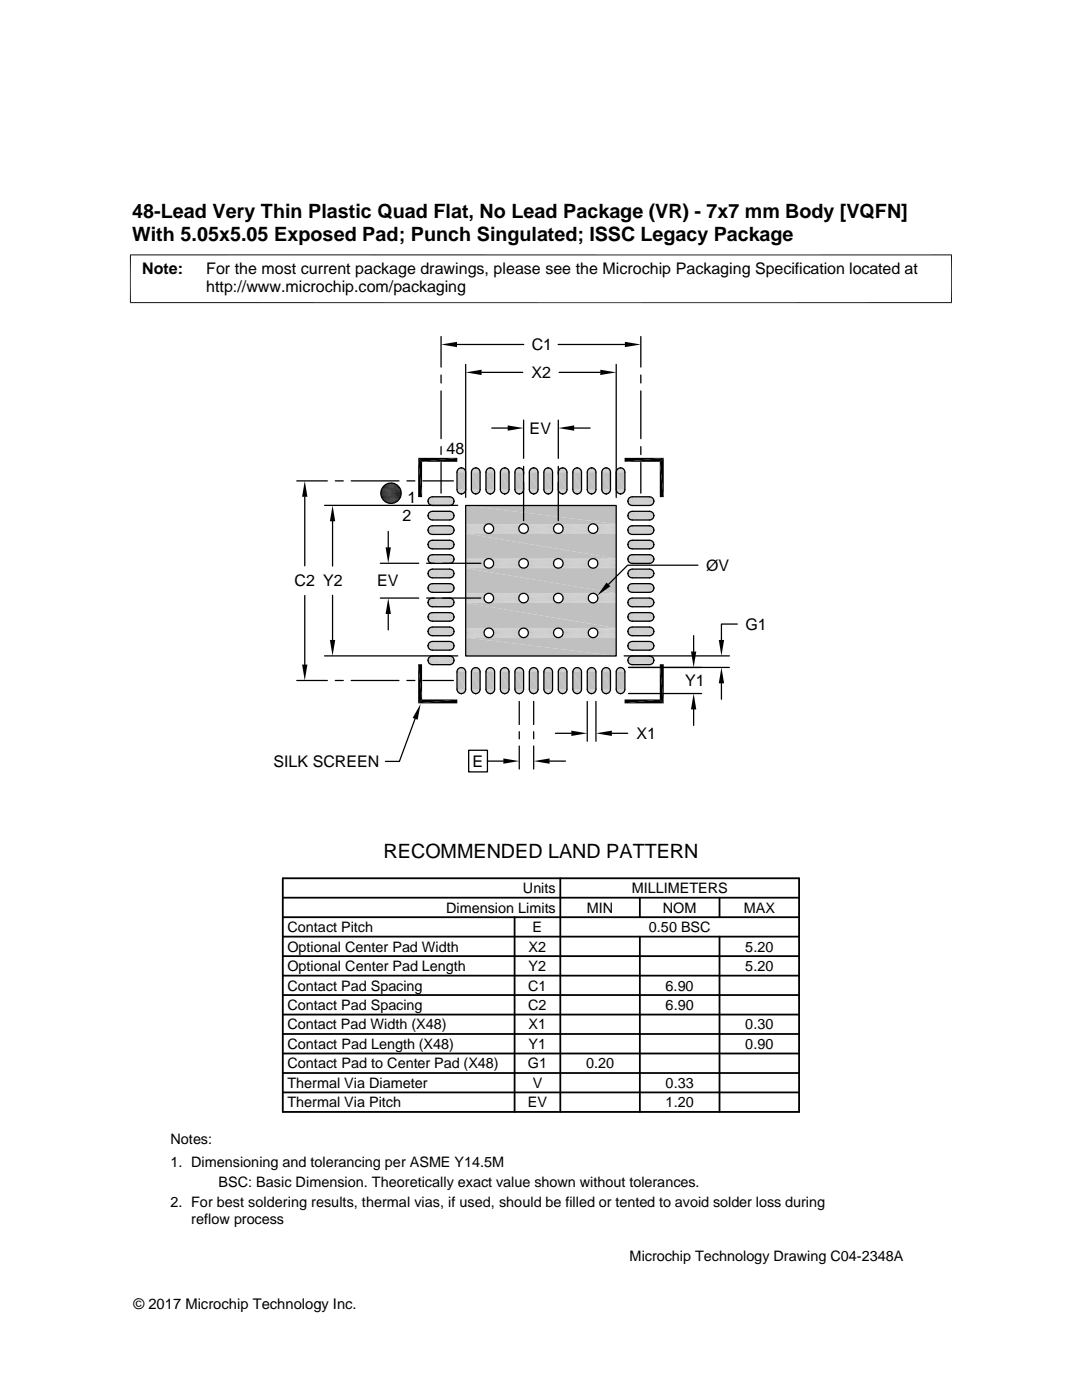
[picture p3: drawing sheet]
<svg xmlns="http://www.w3.org/2000/svg" width="216mm" height="279mm" viewBox="0 0 216 279" stroke-linecap="round" stroke-linejoin="round" font-family="sans-serif">
<defs><g id="words">
<g font-size="3.9">
<text x="26.4" y="43.5">48-Lead Very Thin Plastic Quad Flat, No Lead Package (VR) - 7x7 mm Body [VQFN]</text>
<text x="26.4" y="48">With 5.05x5.05 Exposed Pad; Punch Singulated; ISSC Legacy Package</text>
<text x="76.5" y="171.1">RECOMMENDED LAND PATTERN</text>
</g>
<g font-size="3.2">
<text x="28.4" y="54.6">Note:</text>
<text x="41.1" y="58.3">http://www.microchip.com/packaging</text>
<text x="41.1" y="54.6">For the most current package drawings, please see the Microchip Packaging Specification located at</text>
<text x="106.1" y="69.9">C1</text>
<text x="106.1" y="75.5">X2</text>
<text x="105.7" y="86.6">EV</text>
<text x="89.1" y="90.6">48</text>
<text x="81.3" y="100.4">1</text>
<text x="80.3" y="104">2</text>
<text x="140.9" y="114">ØV</text>
<text x="58.8" y="117">C2 Y2</text>
<text x="75.2" y="117">EV</text>
<text x="148.7" y="125.7">G1</text>
<text x="136.7" y="136.9">Y1</text>
<text x="127" y="147.5">X1</text>
<text x="54.6" y="153.1">SILK SCREEN</text>
<text x="94.3" y="153">E</text>
</g>
<g font-size="2.9">
<text x="104.3" y="178.2">Units</text>
<text x="126" y="178.2">MILLIMETERS</text>
<text x="89" y="182.1">Dimension Limits</text>
<text x="117.1" y="182.1">MIN</text>
<text x="132.3" y="182.1">NOM</text>
<text x="148.4" y="182.1">MAX</text>
<text x="57.3" y="189.9">Optional Center Pad Width</text>
<text x="57.3" y="186">Contact Pitch</text>
<text x="105.5" y="189.9">X2</text>
<text x="106.3" y="186">E</text>
<text x="129.5" y="186">0.50 BSC</text>
<text x="148.7" y="189.9">5.20</text>
<text x="57.3" y="193.8">Optional Center Pad Length</text>
<text x="57.3" y="197.7">Contact Pad Spacing</text>
<text x="105.4" y="197.7">C1</text>
<text x="105.5" y="193.8">Y2</text>
<text x="132.8" y="197.7">6.90</text>
<text x="148.7" y="193.8">5.20</text>
<text x="57.3" y="201.6">Contact Pad Spacing</text>
<text x="105.4" y="201.6">C2</text>
<text x="132.8" y="201.6">6.90</text>
<text x="57.3" y="209.3">Contact Pad Length (X48)</text>
<text x="57.3" y="205.4">Contact Pad Width (X48)</text>
<text x="105.5" y="209.3">Y1</text>
<text x="105.5" y="205.4">X1</text>
<text x="148.7" y="209.3">0.90</text>
<text x="148.7" y="205.4">0.30</text>
<text x="57.3" y="213.2">Contact Pad to Center Pad (X48)</text>
<text x="105.3" y="213.2">G1</text>
<text x="116.9" y="213.2">0.20</text>
<text x="57.3" y="217.1">Thermal Via Diameter</text>
<text x="57.3" y="221">Thermal Via Pitch</text>
<text x="105.3" y="221">EV</text>
<text x="106.3" y="217.1">V</text>
<text x="132.8" y="217.1">0.33</text>
<text x="132.8" y="221">1.20</text>
<text x="34" y="228.3">Notes:</text>
<text x="34" y="232.9">1. Dimensioning and tolerancing per ASME Y14.5M</text>
<text x="43.6" y="236.9">BSC: Basic Dimension. Theoretically exact value shown without tolerances.</text>
<text x="34" y="241">2. For best soldering results, thermal vias, if used, should be filled or tented to avoid solder loss during</text>
<text x="38.1" y="244.3">reflow process</text>
<text x="125.6" y="251.7">Microchip Technology Drawing C04-2348A</text>
<text x="26.6" y="261.3">© 2017 Microchip Technology Inc.</text>
</g>
</g></defs>
<g fill="#c0c0c0">
<path d="M91.9 93.4h.3z"/>
<path d="M94.8 93.4h.3z"/>
<path d="M97.7 93.4h.3z"/>
<path d="M100.6 93.4h.3z"/>
<path d="M103.5 93.4h.3z"/>
<path d="M106.4 93.4h.2z"/>
<path d="M109.2 93.4h.3z"/>
<path d="M112.1 93.4h.3z"/>
<path d="M115 93.4h.3z"/>
<path d="M117.9 93.4h.3z"/>
<path d="M120.8 93.4h.3z"/>
<path d="M123.7 93.4h.3z"/>
<path d="M106.3 93.4h.4z"/>
<path d="M106.4 93.4h.3z"/>
<path d="M103.4 93.4h.4z"/>
<path d="M100.5 93.4h.4z"/>
<path d="M123.5 93.4h.6z"/>
<path d="M123.7 93.4h.4z"/>
<path d="M120.6 93.4h.6z"/>
<path d="M120.8 93.4h.4z"/>
<path d="M117.8 93.4h.5z"/>
<path d="M117.9 93.4h.4z"/>
<path d="M114.9 93.4h.6z"/>
<path d="M115 93.4h.5z"/>
<path d="M112 93.4h.6z"/>
<path d="M112.1 93.4h.5z"/>
<path d="M109.1 93.4h.6z"/>
<path d="M109.2 93.4h.5z"/>
<path d="M106.2 93.4h.6z"/>
<path d="M106.3 93.4h.5z"/>
<path d="M103.3 93.4h.6z"/>
<path d="M103.4 93.4h.5z"/>
<path d="M100.4 93.4h.6z"/>
<path d="M100.5 93.4h.5z"/>
<path d="M97.5 93.4h.6z"/>
<path d="M97.7 93.4h.4z"/>
<path d="M94.7 93.4h.5z"/>
<path d="M94.8 93.4h.4z"/>
<path d="M91.8 93.4h.6z"/>
<path d="M91.9 93.4h.5z"/>
<path d="M123.5 93.5h.7z"/>
<path d="M123.5 93.4l.7 .1z"/>
<path d="M120.6 93.5h.7z"/>
<path d="M120.6 93.4l.7 .1z"/>
<path d="M117.7 93.5h.7z"/>
<path d="M117.8 93.4l.6 .1z"/>
<path d="M114.8 93.5h.7z"/>
<path d="M114.9 93.4l.6 .1z"/>
<path d="M112 93.5h.6z"/>
<path d="M112 93.4l.6 .1z"/>
<path d="M109.1 93.5h.6z"/>
<path d="M109.1 93.4l.6 .1z"/>
<path d="M106.2 93.5h.6z"/>
<path d="M106.2 93.4l.6 .1z"/>
<path d="M103.3 93.5h.6z"/>
<path d="M103.3 93.4l.6 .1z"/>
<path d="M100.4 93.5h.6z"/>
<path d="M100.4 93.4l.6 .1z"/>
<path d="M97.5 93.5h.6z"/>
<path d="M97.5 93.4l.6 .1z"/>
<path d="M94.6 93.5h.7z"/>
<path d="M94.7 93.4l.6 .1z"/>
<path d="M91.7 93.5h.7z"/>
<path d="M91.8 93.4l.6 .1z"/>
<path d="M123.4 93.5h.9z"/>
<path d="M123.5 93.5h.8z"/>
<path d="M120.5 93.5h.9z"/>
<path d="M120.6 93.5h.8z"/>
<path d="M117.6 93.5h.9z"/>
<path d="M117.7 93.5h.8z"/>
<path d="M114.7 93.5h.9z"/>
<path d="M114.8 93.5h.8z"/>
<path d="M111.8 93.5h.9z"/>
<path d="M112 93.5h.7z"/>
<path d="M109 93.5h.8z"/>
<path d="M109.1 93.5h.7z"/>
<path d="M106.1 93.5h.8z"/>
<path d="M106.2 93.5h.7z"/>
<path d="M103.2 93.5h.8z"/>
<path d="M103.3 93.5h.7z"/>
<path d="M100.3 93.5h.9z"/>
<path d="M100.4 93.5h.8z"/>
<path d="M97.4 93.5h.9z"/>
<path d="M97.5 93.5h.8z"/>
<path d="M94.5 93.5h.9z"/>
<path d="M94.6 93.5h.8z"/>
<path d="M91.6 93.5h.9z"/>
<path d="M91.7 93.5h.8z"/>
<path d="M111.8 93.5h1z"/>
<path d="M108.9 93.5h1z"/>
<path d="M109 93.5h.9z"/>
<path d="M106 93.5h1z"/>
<path d="M106.1 93.5h.9z"/>
<path d="M103.1 93.5h1z"/>
<path d="M103.2 93.5h.9z"/>
<path d="M100.2 93.5h1z"/>
<path d="M97.3 93.5h1z"/>
<path d="M94.4 93.5h1z"/>
<path d="M123.3 93.6h1.1z"/>
<path d="M123.4 93.5l1 .1z"/>
<path d="M120.5 93.5l1 .1z"/>
<path d="M117.5 93.6h1.1z"/>
<path d="M117.6 93.5l1 .1z"/>
<path d="M114.7 93.5l1 .1z"/>
<path d="M111.7 93.6h1.1z"/>
<path d="M111.8 93.5l1 .1z"/>
<path d="M108.9 93.5l1 .1z"/>
<path d="M106 93.5l1.1 .1z"/>
<path d="M103.1 93.5l1.1 .1z"/>
<path d="M100.2 93.5l1.1 .1z"/>
<path d="M97.3 93.5l1.1 .1z"/>
<path d="M94.4 93.5l1.1 .1z"/>
<path d="M91.6 93.5l1 .1z"/>
<path d="M123.2 93.6h1.2z"/>
<path d="M120.3 93.6h1.3z"/>
<path d="M120.4 93.6h1.2z"/>
<path d="M117.4 93.6h1.3z"/>
<path d="M117.5 93.6h1.2z"/>
<path d="M114.6 93.6h1.2z"/>
<path d="M111.7 93.6h1.2z"/>
<path d="M108.8 93.6h1.2z"/>
<path d="M105.9 93.6h1.2z"/>
<path d="M103 93.6h1.2z"/>
<path d="M103.1 93.6h1.1z"/>
<path d="M100.1 93.6h1.2z"/>
<path d="M100.2 93.6h1.1z"/>
<path d="M97.2 93.6h1.2z"/>
<path d="M97.3 93.6h1.1z"/>
<path d="M94.3 93.6h1.2z"/>
<path d="M94.4 93.6h1.1z"/>
<path d="M91.4 93.6h1.2z"/>
<path d="M91.5 93.6h1.1z"/>
<path d="M123.2 93.6l1.3 .1z"/>
<path d="M120.3 93.6l1.3 .1z"/>
<path d="M117.4 93.6l1.3 .1z"/>
<path d="M114.6 93.6l1.2 .1z"/>
<path d="M111.7 93.6l1.2 .1z"/>
<path d="M108.8 93.6l1.2 .1z"/>
<path d="M105.9 93.6l1.3 .1z"/>
<path d="M103 93.6l1.3 .1z"/>
<path d="M100.1 93.6l1.3 .1z"/>
<path d="M97.2 93.6l1.3 .1z"/>
<path d="M94.3 93.6l1.3 .1z"/>
<path d="M91.4 93.6l1.3 .1z"/>
<path d="M123.2 93.7l1.3 .1h-1.4z"/>
<path d="M123.2 93.7l1.3 .1z"/>
<path d="M120.3 93.7l1.4 .1h-1.5z"/>
<path d="M120.3 93.7l1.4 .1z"/>
<path d="M117.4 93.7l1.4 .1h-1.5z"/>
<path d="M117.4 93.7l1.4 .1z"/>
<path d="M114.5 93.7l1.4 .1h-1.5z"/>
<path d="M114.5 93.7l1.4 .1z"/>
<path d="M111.6 93.7l1.4 .1h-1.5z"/>
<path d="M111.6 93.7l1.4 .1z"/>
<path d="M108.7 93.7l1.4 .1h-1.4z"/>
<path d="M108.7 93.7l1.4 .1z"/>
<path d="M105.8 93.7l1.4 .1h-1.4z"/>
<path d="M105.8 93.7l1.4 .1z"/>
<path d="M103 93.7l1.3 .1h-1.4z"/>
<path d="M103 93.7l1.3 .1z"/>
<path d="M100.1 93.7l1.3 .1h-1.4z"/>
<path d="M100.1 93.7l1.3 .1z"/>
<path d="M97.2 93.7l1.4 .1h-1.5z"/>
<path d="M97.2 93.7l1.4 .1z"/>
<path d="M94.3 93.7l1.4 .1h-1.5z"/>
<path d="M94.3 93.7l1.4 .1z"/>
<path d="M91.4 93.7l1.4 .1h-1.5z"/>
<path d="M91.4 93.7l1.4 .1z"/>
<path d="M123.1 93.8h1.5z"/>
<path d="M120.2 93.8h1.5z"/>
<path d="M117.3 93.8h1.5z"/>
<path d="M114.4 93.8h1.5z"/>
<path d="M111.5 93.8h1.5z"/>
<path d="M108.7 93.8h1.4z"/>
<path d="M105.8 93.8h1.5z"/>
<path d="M102.9 93.8h1.5z"/>
<path d="M100 93.8h1.5z"/>
<path d="M97.1 93.8h1.5z"/>
<path d="M94.2 93.8h1.5z"/>
<path d="M91.3 93.8h1.5z"/>
<path d="M123.1 93.8l1.5 .1h-1.6z"/>
<path d="M123.1 93.8h1.5v.1z"/>
<path d="M120.2 93.8l1.6 .1h-1.7z"/>
<path d="M120.2 93.8h1.5l.1 .1z"/>
<path d="M117.3 93.8l1.6 .1h-1.7z"/>
<path d="M117.3 93.8h1.5l.1 .1z"/>
<path d="M114.4 93.8l1.6 .1h-1.6z"/>
<path d="M114.4 93.8h1.5l.1 .1z"/>
<path d="M111.5 93.8l1.6 .1h-1.6z"/>
<path d="M111.5 93.8h1.5l.1 .1z"/>
<path d="M108.6 93.8l1.6 .1h-1.6z"/>
<path d="M108.6 93.8h1.5l.1 .1z"/>
<path d="M105.7 93.8l1.6 .1h-1.6z"/>
<path d="M105.7 93.8h1.6v.1z"/>
<path d="M102.8 93.8l1.6 .1h-1.6z"/>
<path d="M102.8 93.8h1.6v.1z"/>
<path d="M100 93.8l1.5 .1h-1.6z"/>
<path d="M100 93.8h1.5v.1z"/>
<path d="M97.1 93.8l1.5 .1h-1.6z"/>
<path d="M97.1 93.8h1.5v.1z"/>
<path d="M94.2 93.8l1.5 .1h-1.6z"/>
<path d="M94.2 93.8h1.5v.1z"/>
<path d="M91.3 93.8l1.5 .1h-1.6z"/>
<path d="M91.3 93.8h1.5v.1z"/>
<path d="M123 93.9h1.7z"/>
<path d="M120.1 93.9h1.7z"/>
<path d="M117.2 93.9h1.7z"/>
<path d="M114.4 93.9h1.6z"/>
<path d="M111.5 93.9h1.6z"/>
<path d="M108.6 93.9h1.6z"/>
<path d="M105.7 93.9h1.6z"/>
<path d="M102.8 93.9h1.6z"/>
<path d="M99.9 93.9h1.6z"/>
<path d="M97 93.9h1.6z"/>
<path d="M94.1 93.9h1.7z"/>
<path d="M91.2 93.9h1.7z"/>
<path d="M123 93.9l1.7 .2h-1.7z"/>
<path d="M123 93.9h1.7v.2z"/>
<path d="M120.1 93.9l1.7 .2h-1.7z"/>
<path d="M120.1 93.9h1.7v.2z"/>
<path d="M117.2 93.9l1.7 .2h-1.7z"/>
<path d="M117.2 93.9h1.7v.2z"/>
<path d="M114.3 93.9l1.7 .2h-1.7z"/>
<path d="M114.3 93.9h1.7v.2z"/>
<path d="M111.5 93.9l1.6 .2h-1.7z"/>
<path d="M111.5 93.9h1.6v.2z"/>
<path d="M108.6 93.9l1.6 .2h-1.7z"/>
<path d="M108.6 93.9h1.6v.2z"/>
<path d="M105.7 93.9l1.6 .2h-1.7z"/>
<path d="M105.7 93.9h1.6v.2z"/>
<path d="M102.8 93.9l1.7 .2h-1.7z"/>
<path d="M102.8 93.9h1.6l.1 .2z"/>
<path d="M99.9 93.9l1.7 .2h-1.7z"/>
<path d="M99.9 93.9h1.6l.1 .2z"/>
<path d="M97 93.9l1.7 .2h-1.7z"/>
<path d="M97 93.9h1.6l.1 .2z"/>
<path d="M94.1 93.9l1.7 .2h-1.7z"/>
<path d="M94.1 93.9h1.7v.2z"/>
<path d="M91.2 93.9l1.7 .2h-1.7z"/>
<path d="M91.2 93.9h1.7v.2z"/>
<path d="M123 94.1h1.7z"/>
<path d="M120.1 94.1h1.7z"/>
<path d="M117.2 94.1h1.7z"/>
<path d="M114.3 94.1h1.7z"/>
<path d="M111.4 94.1h1.7z"/>
<path d="M108.5 94.1h1.7z"/>
<path d="M105.6 94.1h1.8z"/>
<path d="M102.8 94.1h1.7z"/>
<path d="M99.9 94.1h1.7z"/>
<path d="M97 94.1h1.7z"/>
<path d="M94.1 94.1h1.7z"/>
<path d="M91.2 94.1h1.7z"/>
<path d="M123 94.1l1.7 .1h-1.7z"/>
<path d="M123 94.1h1.7v.1z"/>
<path d="M120.1 94.1l1.7 .1h-1.7z"/>
<path d="M120.1 94.1h1.7v.1z"/>
<path d="M117.2 94.1l1.7 .1h-1.7z"/>
<path d="M117.2 94.1h1.7v.1z"/>
<path d="M114.3 94.1l1.7 .1h-1.7z"/>
<path d="M114.3 94.1h1.7v.1z"/>
<path d="M111.4 94.1l1.7 .1h-1.7z"/>
<path d="M111.4 94.1h1.7v.1z"/>
<path d="M108.5 94.1l1.8 .1h-1.8z"/>
<path d="M108.5 94.1h1.7l.1 .1z"/>
<path d="M105.6 94.1l1.8 .1h-1.8z"/>
<path d="M105.6 94.1h1.8v.1z"/>
<path d="M102.7 94.1l1.8 .1h-1.8z"/>
<path d="M102.7 94.1h1.8v.1z"/>
<path d="M99.9 94.1l1.7 .1h-1.8z"/>
<path d="M99.9 94.1h1.7v.1z"/>
<path d="M97 94.1l1.7 .1h-1.7z"/>
<path d="M97 94.1h1.7v.1z"/>
<path d="M94.1 94.1l1.7 .1h-1.7z"/>
<path d="M94.1 94.1h1.7v.1z"/>
<path d="M91.2 94.1l1.7 .1h-1.7z"/>
<path d="M91.2 94.1h1.7v.1z"/>
<path d="M123 94.2l1.7 3.5h-1.7z"/>
<path d="M123 94.2h1.7v3.5z"/>
<path d="M120.1 94.2l1.7 3.5h-1.7z"/>
<path d="M120.1 94.2h1.7v3.5z"/>
<path d="M117.2 94.2l1.7 3.5h-1.7z"/>
<path d="M117.2 94.2h1.7v3.5z"/>
<path d="M114.3 94.2l1.7 3.5h-1.7z"/>
<path d="M114.3 94.2h1.7v3.5z"/>
<path d="M111.4 94.2l1.7 3.5h-1.7z"/>
<path d="M111.4 94.2h1.7v3.5z"/>
<path d="M108.5 94.2l1.8 3.5h-1.8z"/>
<path d="M108.5 94.2h1.8v3.5z"/>
<path d="M105.6 94.2l1.8 3.5h-1.8z"/>
<path d="M105.6 94.2h1.8v3.5z"/>
<path d="M102.7 94.2l1.8 3.5h-1.8z"/>
<path d="M102.7 94.2h1.8v3.5z"/>
<path d="M99.8 94.2l1.8 3.5h-1.8z"/>
<path d="M99.8 94.2h1.8v3.5z"/>
<path d="M97 94.2l1.7 3.5h-1.7z"/>
<path d="M97 94.2h1.7v3.5z"/>
<path d="M94.1 94.2l1.7 3.5h-1.7z"/>
<path d="M94.1 94.2h1.7v3.5z"/>
<path d="M91.2 94.2l1.7 3.5h-1.7z"/>
<path d="M91.2 94.2h1.7v3.5z"/>
<path d="M123 97.7l1.7 .2h-1.7z"/>
<path d="M123 97.7h1.7v.2z"/>
<path d="M120.1 97.7l1.7 .2h-1.7z"/>
<path d="M120.1 97.7h1.7v.2z"/>
<path d="M117.2 97.7l1.7 .2h-1.7z"/>
<path d="M117.2 97.7h1.7v.2z"/>
<path d="M114.3 97.7l1.7 .2h-1.7z"/>
<path d="M114.3 97.7h1.7v.2z"/>
<path d="M111.4 97.7l1.7 .2h-1.7z"/>
<path d="M111.4 97.7h1.7v.2z"/>
<path d="M108.5 97.7l1.7 .2h-1.7z"/>
<path d="M108.5 97.7h1.8l-.1 .2z"/>
<path d="M105.6 97.7l1.8 .2h-1.8z"/>
<path d="M105.6 97.7h1.8v.2z"/>
<path d="M102.7 97.7l1.8 .2h-1.8z"/>
<path d="M102.7 97.7h1.8v.2z"/>
<path d="M99.8 97.7l1.8 .2h-1.7z"/>
<path d="M99.8 97.7h1.8v.2z"/>
<path d="M97 97.7l1.7 .2h-1.7z"/>
<path d="M97 97.7h1.7v.2z"/>
<path d="M94.1 97.7l1.7 .2h-1.7z"/>
<path d="M94.1 97.7h1.7v.2z"/>
<path d="M91.2 97.7l1.7 .2h-1.7z"/>
<path d="M91.2 97.7h1.7v.2z"/>
<path d="M123 97.9h1.7z"/>
<path d="M120.1 97.9h1.7z"/>
<path d="M117.2 97.9h1.7z"/>
<path d="M114.3 97.9h1.7z"/>
<path d="M111.4 97.9h1.7z"/>
<path d="M108.5 97.9h1.7z"/>
<path d="M105.6 97.9h1.7z"/>
<path d="M105.6 97.9h1.8z"/>
<path d="M102.7 97.9h1.8z"/>
<path d="M99.9 97.9h1.7z"/>
<path d="M97 97.9h1.7z"/>
<path d="M94.1 97.9h1.7z"/>
<path d="M91.2 97.9h1.7z"/>
<path d="M123 97.9l1.7 .1h-1.7z"/>
<path d="M123 97.9h1.7v.1z"/>
<path d="M120.1 97.9l1.7 .1h-1.7z"/>
<path d="M120.1 97.9h1.7v.1z"/>
<path d="M117.2 97.9l1.7 .1h-1.7z"/>
<path d="M117.2 97.9h1.7v.1z"/>
<path d="M114.3 97.9l1.7 .1h-1.7z"/>
<path d="M114.3 97.9h1.7v.1z"/>
<path d="M111.4 97.9l1.7 .1h-1.6z"/>
<path d="M111.4 97.9h1.7v.1z"/>
<path d="M108.5 97.9l1.7 .1h-1.6z"/>
<path d="M108.5 97.9h1.7v.1z"/>
<path d="M105.6 97.9l1.7 .1h-1.6z"/>
<path d="M105.6 97.9h1.7v.1z"/>
<path d="M102.8 97.9l1.6 .1h-1.6z"/>
<path d="M102.8 97.9h1.7l-.1 .1z"/>
<path d="M99.9 97.9l1.6 .1h-1.6z"/>
<path d="M99.9 97.9h1.7l-.1 .1z"/>
<path d="M97 97.9l1.6 .1h-1.6z"/>
<path d="M97 97.9h1.7l-.1 .1z"/>
<path d="M94.1 97.9l1.7 .1h-1.7z"/>
<path d="M94.1 97.9h1.7v.1z"/>
<path d="M91.2 97.9l1.7 .1h-1.7z"/>
<path d="M91.2 97.9h1.7v.1z"/>
<path d="M123 98h1.6z"/>
<path d="M123 98h1.7z"/>
<path d="M120.1 98h1.7z"/>
<path d="M117.2 98h1.7z"/>
<path d="M114.3 98h1.7z"/>
<path d="M111.5 98h1.6z"/>
<path d="M108.6 98h1.6z"/>
<path d="M105.7 98h1.6z"/>
<path d="M102.8 98h1.6z"/>
<path d="M99.9 98h1.6z"/>
<path d="M97 98h1.6z"/>
<path d="M94.1 98h1.6z"/>
<path d="M94.1 98h1.7z"/>
<path d="M91.2 98h1.6z"/>
<path d="M91.2 98h1.7z"/>
<path d="M123 98l1.6 .1h-1.5z"/>
<path d="M123 98h1.6v.1z"/>
<path d="M120.1 98l1.6 .1h-1.5z"/>
<path d="M120.1 98h1.7l-.1 .1z"/>
<path d="M117.2 98l1.6 .1h-1.5z"/>
<path d="M117.2 98h1.7l-.1 .1z"/>
<path d="M114.4 98l1.5 .1h-1.5z"/>
<path d="M114.4 98h1.6l-.1 .1z"/>
<path d="M111.5 98l1.5 .1h-1.5z"/>
<path d="M111.5 98h1.6l-.1 .1z"/>
<path d="M108.6 98l1.5 .1h-1.5z"/>
<path d="M108.6 98h1.6l-.1 .1z"/>
<path d="M105.7 98l1.6 .1h-1.6z"/>
<path d="M105.7 98h1.6v.1z"/>
<path d="M102.8 98l1.6 .1h-1.6z"/>
<path d="M102.8 98h1.6v.1z"/>
<path d="M99.9 98l1.6 .1h-1.5z"/>
<path d="M99.9 98h1.6v.1z"/>
<path d="M97 98l1.6 .1h-1.5z"/>
<path d="M97 98h1.6v.1z"/>
<path d="M94.1 98l1.6 .1h-1.5z"/>
<path d="M94.1 98h1.6v.1z"/>
<path d="M91.2 98l1.6 .1h-1.5z"/>
<path d="M91.2 98h1.6v.1z"/>
<path d="M123.1 98.1l1.4 .1z"/>
<path d="M123.1 98.1h1.5z"/>
<path d="M120.2 98.1l1.5 .1z"/>
<path d="M120.2 98.1h1.5z"/>
<path d="M117.3 98.1l1.5 .1z"/>
<path d="M117.3 98.1h1.5z"/>
<path d="M114.4 98.1l1.5 .1z"/>
<path d="M114.4 98.1h1.5z"/>
<path d="M111.5 98.1l1.5 .1z"/>
<path d="M111.5 98.1h1.5z"/>
<path d="M108.6 98.1l1.5 .1z"/>
<path d="M108.6 98.1h1.5z"/>
<path d="M105.7 98.1l1.5 .1z"/>
<path d="M105.7 98.1h1.6z"/>
<path d="M102.8 98.1l1.5 .1z"/>
<path d="M102.8 98.1h1.6z"/>
<path d="M100 98.1l1.4 .1z"/>
<path d="M100 98.1h1.5z"/>
<path d="M97.1 98.1l1.5 .1z"/>
<path d="M97.1 98.1h1.5z"/>
<path d="M94.2 98.1l1.5 .1z"/>
<path d="M94.2 98.1h1.5z"/>
<path d="M91.3 98.1l1.5 .1z"/>
<path d="M91.3 98.1h1.5z"/>
<path d="M123.1 98.2l1.4 .1z"/>
<path d="M123.1 98.2h1.4z"/>
<path d="M120.2 98.2l1.4 .1z"/>
<path d="M120.2 98.2h1.5z"/>
<path d="M117.3 98.2l1.4 .1z"/>
<path d="M117.3 98.2h1.5z"/>
<path d="M114.4 98.2l1.4 .1z"/>
<path d="M114.4 98.2h1.5z"/>
<path d="M111.5 98.2l1.4 .1z"/>
<path d="M111.5 98.2h1.5z"/>
<path d="M108.7 98.2l1.3 .1z"/>
<path d="M108.7 98.2h1.4z"/>
<path d="M105.8 98.2l1.4 .1z"/>
<path d="M105.8 98.2h1.4z"/>
<path d="M102.9 98.2l1.4 .1z"/>
<path d="M102.9 98.2h1.4z"/>
<path d="M100 98.2l1.4 .1z"/>
<path d="M100 98.2h1.4z"/>
<path d="M97.1 98.2l1.4 .1z"/>
<path d="M97.1 98.2h1.5z"/>
<path d="M94.2 98.2l1.4 .1z"/>
<path d="M94.2 98.2h1.5z"/>
<path d="M91.3 98.2l1.4 .1z"/>
<path d="M91.3 98.2h1.5z"/>
<path d="M123.2 98.3h1.2z"/>
<path d="M123.2 98.3h1.3z"/>
<path d="M120.3 98.3h1.3z"/>
<path d="M117.4 98.3h1.3z"/>
<path d="M114.5 98.3h1.3z"/>
<path d="M111.6 98.3h1.3z"/>
<path d="M108.7 98.3h1.3z"/>
<path d="M105.8 98.3h1.3z"/>
<path d="M105.8 98.3h1.4z"/>
<path d="M103 98.3h1.2z"/>
<path d="M103 98.3h1.3z"/>
<path d="M100.1 98.3h1.2z"/>
<path d="M100.1 98.3h1.3z"/>
<path d="M97.2 98.3h1.2z"/>
<path d="M97.2 98.3h1.3z"/>
<path d="M94.3 98.3h1.2z"/>
<path d="M94.3 98.3h1.3z"/>
<path d="M91.4 98.3h1.2z"/>
<path d="M91.4 98.3h1.3z"/>
<path d="M123.2 98.3l1.2 .1z"/>
<path d="M120.3 98.3l1.2 .1z"/>
<path d="M117.4 98.3l1.2 .1z"/>
<path d="M114.6 98.3l1.1 .1z"/>
<path d="M114.6 98.3h1.2z"/>
<path d="M111.7 98.3l1.1 .1z"/>
<path d="M111.7 98.3h1.2z"/>
<path d="M108.8 98.3l1.1 .1z"/>
<path d="M108.8 98.3h1.2z"/>
<path d="M105.9 98.3l1.2 .1z"/>
<path d="M105.9 98.3h1.2z"/>
<path d="M103 98.3l1.2 .1z"/>
<path d="M100.1 98.3l1.2 .1z"/>
<path d="M97.2 98.3l1.2 .1z"/>
<path d="M94.3 98.3l1.2 .1z"/>
<path d="M91.4 98.3l1.2 .1z"/>
<path d="M123.3 98.4h1z"/>
<path d="M123.3 98.4h1.1z"/>
<path d="M120.4 98.4h1z"/>
<path d="M120.4 98.4h1.1z"/>
<path d="M117.5 98.4h1z"/>
<path d="M117.5 98.4h1.1z"/>
<path d="M114.6 98.4h1z"/>
<path d="M114.6 98.4h1.1z"/>
<path d="M111.7 98.4h1.1z"/>
<path d="M108.8 98.4h1.1z"/>
<path d="M105.9 98.4h1.1z"/>
<path d="M105.9 98.4h1.2z"/>
<path d="M103.1 98.4h1z"/>
<path d="M103.1 98.4h1.1z"/>
<path d="M100.2 98.4h1z"/>
<path d="M100.2 98.4h1.1z"/>
<path d="M97.3 98.4h1z"/>
<path d="M97.3 98.4h1.1z"/>
<path d="M94.4 98.4h1z"/>
<path d="M94.4 98.4h1.1z"/>
<path d="M91.5 98.4h1z"/>
<path d="M91.5 98.4h1.1z"/>
<path d="M123.4 98.4l.9 .1z"/>
<path d="M123.4 98.4h.9z"/>
<path d="M120.5 98.4l.9 .1z"/>
<path d="M120.5 98.4h.9z"/>
<path d="M117.6 98.4l.9 .1z"/>
<path d="M117.6 98.4h.9z"/>
<path d="M114.7 98.4l.9 .1z"/>
<path d="M114.7 98.4h.9z"/>
<path d="M111.8 98.4l.9 .1z"/>
<path d="M111.8 98.4h1z"/>
<path d="M108.9 98.4l.9 .1z"/>
<path d="M108.9 98.4h1z"/>
<path d="M106 98.4l.9 .1z"/>
<path d="M106 98.4h1z"/>
<path d="M103.1 98.4l.9 .1z"/>
<path d="M100.2 98.4l1 .1z"/>
<path d="M97.3 98.4l1 .1z"/>
<path d="M94.4 98.4l1 .1z"/>
<path d="M91.6 98.4l.9 .1z"/>
<path d="M91.6 98.4h.9z"/>
<path d="M123.4 98.5h.8z"/>
<path d="M123.4 98.5h.9z"/>
<path d="M120.5 98.5h.8z"/>
<path d="M120.5 98.5h.9z"/>
<path d="M117.6 98.5h.8z"/>
<path d="M117.6 98.5h.9z"/>
<path d="M114.7 98.5h.8z"/>
<path d="M114.7 98.5h.9z"/>
<path d="M111.8 98.5h.8z"/>
<path d="M111.8 98.5h.9z"/>
<path d="M109 98.5h.7z"/>
<path d="M109 98.5h.8z"/>
<path d="M106.1 98.5h.7z"/>
<path d="M106.1 98.5h.8z"/>
<path d="M103.2 98.5h.7z"/>
<path d="M103.2 98.5h.8z"/>
<path d="M100.3 98.5h.7z"/>
<path d="M100.3 98.5h.9z"/>
<path d="M97.4 98.5h.7z"/>
<path d="M97.4 98.5h.9z"/>
<path d="M94.5 98.5h.8z"/>
<path d="M94.5 98.5h.9z"/>
<path d="M91.6 98.5h.8z"/>
<path d="M91.6 98.5h.9z"/>
<path d="M123.5 98.5h.6z"/>
<path d="M123.5 98.5h.7z"/>
<path d="M120.6 98.5h.6z"/>
<path d="M120.6 98.5h.7z"/>
<path d="M117.7 98.5h.6z"/>
<path d="M117.7 98.5h.7z"/>
<path d="M114.8 98.5h.7z"/>
<path d="M112 98.5h.6z"/>
<path d="M109.1 98.5h.6z"/>
<path d="M106.2 98.5h.6z"/>
<path d="M103.3 98.5h.6z"/>
<path d="M100.4 98.5h.6z"/>
<path d="M97.5 98.5h.6z"/>
<path d="M94.6 98.5h.6z"/>
<path d="M94.6 98.5h.7z"/>
<path d="M91.7 98.5h.7z"/>
<path d="M123.5 98.5l.5 .1z"/>
<path d="M120.6 98.5l.5 .1z"/>
<path d="M117.8 98.5l.4 .1z"/>
<path d="M117.8 98.5h.5z"/>
<path d="M114.9 98.5l.4 .1z"/>
<path d="M114.9 98.5h.6z"/>
<path d="M112 98.5l.4 .1z"/>
<path d="M109.1 98.5l.4 .1z"/>
<path d="M106.2 98.5l.5 .1z"/>
<path d="M103.3 98.5l.5 .1z"/>
<path d="M100.4 98.5l.5 .1z"/>
<path d="M97.5 98.5l.5 .1z"/>
<path d="M94.7 98.5l.4 .1z"/>
<path d="M94.7 98.5h.5z"/>
<path d="M91.8 98.5l.4 .1z"/>
<path d="M91.8 98.5h.6z"/>
<path d="M91.9 98.6h.3z"/>
<path d="M94.8 98.6h.3z"/>
<path d="M97.7 98.6h.3z"/>
<path d="M100.6 98.6h.3z"/>
<path d="M103.5 98.6h.3z"/>
<path d="M106.4 98.6h.2z"/>
<path d="M109.2 98.6h.3z"/>
<path d="M112.1 98.6h.3z"/>
<path d="M115 98.6h.3z"/>
<path d="M117.9 98.6h.3z"/>
<path d="M120.8 98.6h.3z"/>
<path d="M123.7 98.6h.3z"/>
<path d="M106.3 98.6h.3z"/>
<path d="M106.3 98.6h.4z"/>
<path d="M103.4 98.6h.4z"/>
<path d="M100.5 98.6h.4z"/>
</g>
<g fill="none" stroke="#c0c0c0" stroke-width=".2">
<path d="M85.4 99.8h5.2M85.4 99.9h5.2M85.4 99.7h5.2M85.5 99.5h5M85.6 99.4h4.8M85.7 99.3h4.6M85.8 99.2h4.4M86 99.2h4M125.3 99.8h5.2M125.3 99.9h5.2M125.3 99.6h5.1M125.4 99.5h4.9"/>
<path d="M125.5 99.3h4.7M125.7 99.3h4.4M125.8 99.2h4.1M85.4 102.7h5.2M85.4 105.6h5.2M85.4 108.4h5.2M85.4 114.2h5.2M85.4 117.1h5.2M85.4 111.4h5.2M85.4 100.1h5.2M85.4 100.3h5.2M85.4 102.8h5.2"/>
<path d="M85.4 103h5.2M85.4 103.2h5.2M85.4 105.7h5.2M85.4 105.9h5.2M85.4 106h5.2M85.4 108.6h5.2M85.4 108.8h5.2M85.4 108.9h5.2M85.4 111.5h5.2M85.4 111.7h5.2M85.4 111.8h5.2M85.4 114.4h5.2"/>
<path d="M85.4 114.5h5.2M85.4 114.7h5.2M85.4 117.3h5.2M85.4 117.4h5.2M85.4 117.6h5.2M85.4 111.3h5.2M85.4 102.5h5.2M85.4 105.4h5.2M85.4 108.3h5.2M85.4 114.1h5.2M85.4 117h5.2M85.4 119.9h5.2"/>
<path d="M85.5 111.2h5M85.5 100.4h5M85.5 103.3h5M85.5 106.2h5M85.5 109.1h5M85.5 112h5M85.5 114.9h5M85.5 117.7h5M85.5 102.4h5M85.5 105.3h5M85.5 108.2h5M85.5 114h5"/>
<path d="M85.5 116.8h5M85.5 119.7h5M85.5 111.1h5M85.6 111.1h4.8M85.6 100.6h4.8M85.6 103.5h4.8M85.6 106.3h4.8M85.6 109.2h4.8M85.6 112.1h4.8M85.6 115h4.8M85.6 117.9h4.8M85.6 102.3h4.8"/>
<path d="M85.6 105.2h4.8M85.6 108.1h4.8M85.6 113.8h4.8M85.6 116.7h4.8M85.6 119.6h4.8M85.6 111h4.8M85.7 110.9h4.6M85.7 100.7h4.6M85.7 103.6h4.6M85.7 106.5h4.6M85.7 109.3h4.6M85.7 112.2h4.6"/>
<path d="M85.7 115.1h4.6M85.7 118h4.6M85.7 102.2h4.6M85.7 105.1h4.6M85.7 108h4.6M85.7 113.7h4.6M85.7 116.6h4.6M85.7 119.5h4.6M85.8 100.8h4.4M85.8 103.7h4.4M85.8 106.6h4.4M85.8 109.4h4.4"/>
<path d="M85.8 112.3h4.4M85.8 115.2h4.4M85.8 118.1h4.4M85.8 110.8h4.4M85.8 102.1h4.4M85.8 105h4.4M85.8 107.9h4.4M85.8 113.7h4.4M85.8 116.6h4.4M85.8 119.5h4.4M85.9 110.8h4.2M85.9 100.8h4.2"/>
<path d="M85.9 103.7h4.2M85.9 106.6h4.2M85.9 109.5h4.2M85.9 112.4h4.2M85.9 115.3h4.2M85.9 118.2h4.2M86 102.1h4M86 105h4M86 107.8h4M86 113.6h4M86 116.5h4M86 119.4h4"/>
<path d="M86.1 107.8h3.8M86.1 110.7h3.8M86.1 113.6h3.8M86.1 119.4h3.8M86.1 100.9h3.8M86.1 103.8h3.8M86.1 106.6h3.8M86.1 109.5h3.8M86.1 112.4h3.8M86.1 118.2h3.8M125.3 102.7h5.2M125.3 108.4h5.2"/>
<path d="M125.3 111.3h5.2M125.3 114.2h5.2M125.3 117.1h5.2M125.3 120h5.2M125.3 105.6h5.2M125.3 100.1h5.2M125.3 100.2h5.2M125.3 102.8h5.2M125.3 103h5.2M125.3 103.1h5.2M125.3 105.7h5.2M125.3 105.9h5.2"/>
<path d="M125.3 106h5.2M125.3 108.6h5.2M125.3 108.8h5.2M125.3 108.9h5.2M125.3 111.5h5.2M125.3 111.6h5.2M125.3 111.8h5.2M125.3 114.4h5.2M125.3 114.5h5.2M125.3 114.7h5.2M125.3 117.3h5.2M125.3 117.4h5.2"/>
<path d="M125.3 117.6h5.2M125.3 105.5h5.1M125.3 100.4h5.1M125.3 103.3h5.1M125.3 106.2h5.1M125.3 109h5.1M125.3 111.9h5.1M125.3 114.8h5.1M125.3 117.7h5.1M125.3 102.5h5.1M125.3 108.3h5.1M125.3 111.2h5.1"/>
<path d="M125.3 114.1h5.1M125.3 116.9h5.1M125.3 119.8h5.1M125.3 105.4h5.1M125.4 105.3h5M125.4 100.5h5M125.4 103.4h5M125.4 106.3h5M125.4 109.2h5M125.4 112.1h5M125.4 115h5M125.4 117.8h5"/>
<path d="M125.4 102.4h4.9M125.4 108.1h4.9M125.4 111h4.9M125.4 113.9h4.9M125.4 116.8h4.9M125.4 119.7h4.9M125.4 105.3h4.9M125.5 105.2h4.8M125.5 100.6h4.8M125.5 103.5h4.8M125.5 106.4h4.8M125.5 109.3h4.8"/>
<path d="M125.5 112.2h4.8M125.5 115.1h4.8M125.5 118h4.8M125.5 102.2h4.7M125.5 108h4.7M125.5 110.9h4.7M125.5 113.8h4.7M125.5 116.7h4.7M125.5 119.6h4.7M125.5 105.2h4.7M125.6 100.7h4.6M125.6 103.6h4.6"/>
<path d="M125.6 106.5h4.6M125.6 109.4h4.6M125.6 112.3h4.6M125.6 115.2h4.6M125.6 118h4.6M125.6 105.1h4.6M125.7 105.1h4.4M125.7 102.2h4.4M125.7 107.9h4.4M125.7 110.8h4.4M125.7 113.7h4.4M125.7 116.6h4.4"/>
<path d="M125.7 119.5h4.4M125.7 100.8h4.3M125.7 103.7h4.3M125.7 106.6h4.3M125.7 109.5h4.3M125.7 112.3h4.3M125.7 115.2h4.3M125.7 118.1h4.3M125.7 105h4.3M125.8 102.1h4.1M125.8 107.9h4.1M125.8 110.7h4.1"/>
<path d="M125.8 113.6h4.1M125.8 116.5h4.1M125.8 119.4h4.1M125.9 105h4M125.9 100.9h4M125.9 103.7h4M125.9 106.6h4M125.9 109.5h4M125.9 112.4h4M125.9 115.3h4M125.9 118.2h4M126 106.6h3.8"/>
<path d="M126 109.5h3.8M126 112.4h3.8M126 115.3h3.8M126 118.2h3.8M126 107.8h3.8M126 110.7h3.8M126 113.6h3.8M126 116.5h3.8M126 119.4h3.8M85.4 120h5.2M85.4 122.9h5.2M85.4 125.8h5.2"/>
<path d="M85.4 128.7h5.2M85.4 131.6h5.2M85.4 120.2h5.2M85.4 120.3h5.2M85.4 120.5h5.2M85.4 123h5.2M85.4 123.2h5.2M85.4 123.4h5.2M85.4 125.9h5.2M85.4 126.1h5.2M85.4 126.3h5.2M85.4 128.8h5.2"/>
<path d="M85.4 129h5.2M85.4 129.1h5.2M85.4 131.7h5.2M85.4 131.9h5.2M85.4 132h5.2M85.4 122.8h5.2M85.4 125.6h5.2M85.4 128.5h5.2M85.4 131.4h5.2M85.5 120.6h5M85.5 123.5h5M85.5 126.4h5"/>
<path d="M85.5 129.3h5M85.5 132.2h5M85.5 122.6h5M85.5 125.5h5M85.5 128.4h5M85.5 131.3h5M85.6 120.8h4.8M85.6 123.7h4.8M85.6 126.6h4.8M85.6 129.4h4.8M85.6 132.3h4.8M85.6 122.5h4.8"/>
<path d="M85.6 125.4h4.8M85.6 128.3h4.8M85.6 131.2h4.8M85.7 120.9h4.6M85.7 123.8h4.6M85.7 126.7h4.6M85.7 129.6h4.6M85.7 132.5h4.6M85.7 122.4h4.6M85.7 125.3h4.6M85.7 128.2h4.6M85.7 131.1h4.6"/>
<path d="M85.8 121h4.4M85.8 123.9h4.4M85.8 126.8h4.4M85.8 129.6h4.4M85.8 132.5h4.4M85.8 122.3h4.4M85.8 125.2h4.4M85.8 128.1h4.4M85.8 131h4.4M85.9 121.1h4.2M85.9 123.9h4.2M85.9 126.8h4.2"/>
<path d="M85.9 129.7h4.2M85.9 132.6h4.2M86 122.3h4M86 125.2h4M86 128.1h4M86 130.9h4M86.1 128h3.8M86.1 130.9h3.8M86.1 126.9h3.8M86.1 129.7h3.8M86.1 132.6h3.8M125.3 122.9h5.2"/>
<path d="M125.3 125.8h5.2M125.3 128.6h5.2M125.3 131.5h5.2M125.3 120.1h5.2M125.3 120.3h5.2M125.3 120.4h5.2M125.3 123h5.2M125.3 123.2h5.2M125.3 123.3h5.2M125.3 125.9h5.2M125.3 126.1h5.2M125.3 126.2h5.2"/>
<path d="M125.3 128.8h5.2M125.3 129h5.2M125.3 129.1h5.2M125.3 131.7h5.2M125.3 131.9h5.2M125.3 132h5.2M125.3 120.6h5.1M125.3 123.5h5.1M125.3 126.4h5.1M125.3 129.3h5.1M125.3 132.1h5.1M125.3 122.7h5.1"/>
<path d="M125.3 125.6h5.1M125.3 128.5h5.1M125.3 131.4h5.1M125.4 120.7h5M125.4 123.6h5M125.4 126.5h5M125.4 129.4h5M125.4 132.3h5M125.4 122.6h4.9M125.4 125.5h4.9M125.4 128.3h4.9M125.4 131.2h4.9"/>
<path d="M125.5 120.8h4.8M125.5 123.7h4.8M125.5 126.6h4.8M125.5 129.5h4.8M125.5 132.4h4.8M125.5 122.5h4.7M125.5 125.3h4.7M125.5 128.2h4.7M125.5 131.1h4.7M125.6 120.9h4.6M125.6 123.8h4.6M125.6 126.7h4.6"/>
<path d="M125.6 129.6h4.6M125.6 132.5h4.6M125.7 122.4h4.4M125.7 125.2h4.4M125.7 128.1h4.4M125.7 131h4.4M125.7 121h4.3M125.7 123.9h4.3M125.7 126.8h4.3M125.7 129.7h4.3M125.7 132.6h4.3M125.8 122.3h4.1"/>
<path d="M125.8 125.2h4.1M125.8 128.1h4.1M125.8 131h4.1M125.9 121.1h4M125.9 124h4M125.9 126.8h4M125.9 129.7h4M125.9 132.6h4M126 126.9h3.8M126 132.6h3.8M126 128h3.8"/>
</g>
<g fill="#c0c0c0">
<path d="M91.9 133.2h.3z"/>
<path d="M94.8 133.2h.3z"/>
<path d="M97.7 133.2h.3z"/>
<path d="M100.6 133.2h.3z"/>
<path d="M103.5 133.2h.2z"/>
<path d="M106.3 133.2h.3z"/>
<path d="M109.2 133.2h.3z"/>
<path d="M112.1 133.2h.3z"/>
<path d="M115 133.2h.3z"/>
<path d="M117.9 133.2h.3z"/>
<path d="M120.8 133.2h.3z"/>
<path d="M123.7 133.2h.3z"/>
<path d="M109.2 133.2h.4z"/>
<path d="M106.3 133.2h.4z"/>
<path d="M103.4 133.2h.4z"/>
<path d="M103.5 133.2h.3z"/>
<path d="M100.5 133.2h.4z"/>
<path d="M123.5 133.3h.6z"/>
<path d="M123.7 133.2l.4 .1z"/>
<path d="M120.6 133.3h.6z"/>
<path d="M120.8 133.2l.4 .1z"/>
<path d="M117.8 133.3h.5z"/>
<path d="M117.9 133.2l.4 .1z"/>
<path d="M114.9 133.3h.5z"/>
<path d="M115 133.2l.4 .1z"/>
<path d="M112 133.3h.6z"/>
<path d="M112.1 133.2l.5 .1z"/>
<path d="M109.1 133.3h.6z"/>
<path d="M109.2 133.2l.5 .1z"/>
<path d="M106.2 133.3h.6z"/>
<path d="M106.3 133.2l.5 .1z"/>
<path d="M103.3 133.3h.6z"/>
<path d="M103.4 133.2l.5 .1z"/>
<path d="M100.4 133.3h.6z"/>
<path d="M100.5 133.2l.5 .1z"/>
<path d="M97.5 133.3h.6z"/>
<path d="M97.7 133.2l.4 .1z"/>
<path d="M94.6 133.3h.6z"/>
<path d="M94.8 133.2l.4 .1z"/>
<path d="M91.8 133.3h.5z"/>
<path d="M91.9 133.2l.4 .1z"/>
<path d="M123.5 133.3h.7z"/>
<path d="M120.6 133.3h.7z"/>
<path d="M117.8 133.3h.6z"/>
<path d="M114.8 133.3h.7z"/>
<path d="M114.9 133.3h.6z"/>
<path d="M94.6 133.3h.7z"/>
<path d="M91.7 133.3h.7z"/>
<path d="M91.8 133.3h.6z"/>
<path d="M123.4 133.3h.8z"/>
<path d="M120.5 133.3h.9z"/>
<path d="M120.6 133.3h.8z"/>
<path d="M117.6 133.3h.9z"/>
<path d="M117.7 133.3h.8z"/>
<path d="M114.7 133.3h.9z"/>
<path d="M114.8 133.3h.8z"/>
<path d="M111.8 133.3h.9z"/>
<path d="M112 133.3h.7z"/>
<path d="M108.9 133.3h.9z"/>
<path d="M109.1 133.3h.7z"/>
<path d="M106.1 133.3h.8z"/>
<path d="M106.2 133.3h.7z"/>
<path d="M103.2 133.3h.8z"/>
<path d="M103.3 133.3h.7z"/>
<path d="M100.3 133.3h.8z"/>
<path d="M100.4 133.3h.7z"/>
<path d="M97.4 133.3h.9z"/>
<path d="M97.5 133.3h.8z"/>
<path d="M94.5 133.3h.9z"/>
<path d="M94.6 133.3h.8z"/>
<path d="M91.6 133.3h.9z"/>
<path d="M91.7 133.3h.8z"/>
<path d="M123.4 133.4h.9z"/>
<path d="M123.4 133.3l.9 .1z"/>
<path d="M120.5 133.4h.9z"/>
<path d="M120.5 133.3l.9 .1z"/>
<path d="M117.6 133.3l.9 .1z"/>
<path d="M114.7 133.4h1z"/>
<path d="M114.7 133.3l1 .1z"/>
<path d="M111.8 133.4h1z"/>
<path d="M111.8 133.3l1 .1z"/>
<path d="M108.9 133.4h1z"/>
<path d="M108.9 133.3l1 .1z"/>
<path d="M106 133.4h1z"/>
<path d="M106.1 133.3l.9 .1z"/>
<path d="M103.1 133.4h1z"/>
<path d="M103.2 133.3l.9 .1z"/>
<path d="M100.3 133.3l.9 .1z"/>
<path d="M97.4 133.3l.9 .1z"/>
<path d="M94.5 133.3l.9 .1z"/>
<path d="M91.6 133.3l.9 .1z"/>
<path d="M123.3 133.4h1.1z"/>
<path d="M123.4 133.4h1z"/>
<path d="M120.4 133.4h1.1z"/>
<path d="M120.5 133.4h1z"/>
<path d="M117.5 133.4h1.1z"/>
<path d="M117.6 133.4h1z"/>
<path d="M114.6 133.4h1.1z"/>
<path d="M111.7 133.4h1.1z"/>
<path d="M108.8 133.4h1.1z"/>
<path d="M105.9 133.4h1.1z"/>
<path d="M103 133.4h1.2z"/>
<path d="M103.1 133.4h1.1z"/>
<path d="M100.2 133.4h1.1z"/>
<path d="M97.3 133.4h1.1z"/>
<path d="M94.4 133.4h1.1z"/>
<path d="M94.5 133.4h1z"/>
<path d="M91.5 133.4h1.1z"/>
<path d="M91.6 133.4h1z"/>
<path d="M123.3 133.4l1.1 .1z"/>
<path d="M120.3 133.5h1.3z"/>
<path d="M120.4 133.4l1.2 .1z"/>
<path d="M117.5 133.5h1.2z"/>
<path d="M117.5 133.4l1.2 .1z"/>
<path d="M114.6 133.5h1.2z"/>
<path d="M114.6 133.4l1.2 .1z"/>
<path d="M111.7 133.5h1.2z"/>
<path d="M111.7 133.4l1.2 .1z"/>
<path d="M108.8 133.5h1.2z"/>
<path d="M108.8 133.4l1.2 .1z"/>
<path d="M105.9 133.5h1.2z"/>
<path d="M105.9 133.4l1.2 .1z"/>
<path d="M103 133.4l1.2 .1z"/>
<path d="M100.1 133.5h1.2z"/>
<path d="M100.2 133.4l1.1 .1z"/>
<path d="M97.2 133.5h1.2z"/>
<path d="M97.3 133.4l1.1 .1z"/>
<path d="M94.3 133.5h1.2z"/>
<path d="M94.4 133.4l1.1 .1z"/>
<path d="M91.5 133.4l1.2 .1z"/>
<path d="M123.2 133.5h1.3z"/>
<path d="M117.4 133.5h1.3z"/>
<path d="M103 133.5h1.3z"/>
<path d="M100.1 133.5h1.3z"/>
<path d="M97.2 133.5h1.3z"/>
<path d="M94.3 133.5h1.3z"/>
<path d="M91.4 133.5h1.3z"/>
<path d="M123.2 133.5l1.3 .1z"/>
<path d="M120.3 133.5l1.4 .1z"/>
<path d="M117.4 133.5l1.4 .1z"/>
<path d="M114.5 133.5l1.4 .1z"/>
<path d="M111.6 133.5l1.4 .1z"/>
<path d="M108.7 133.5l1.4 .1z"/>
<path d="M105.8 133.6h1.4z"/>
<path d="M105.8 133.5l1.4 .1z"/>
<path d="M102.9 133.5l1.4 .1z"/>
<path d="M100 133.6h1.4z"/>
<path d="M100.1 133.5l1.3 .1z"/>
<path d="M97.2 133.5l1.4 .1z"/>
<path d="M94.3 133.5l1.4 .1z"/>
<path d="M91.4 133.5l1.4 .1z"/>
<path d="M123.1 133.6h1.5z"/>
<path d="M120.2 133.6h1.5z"/>
<path d="M117.3 133.6h1.5z"/>
<path d="M114.4 133.6h1.5z"/>
<path d="M111.5 133.6h1.5z"/>
<path d="M108.6 133.6h1.5z"/>
<path d="M108.7 133.6h1.4z"/>
<path d="M105.8 133.6h1.5z"/>
<path d="M102.9 133.6h1.5z"/>
<path d="M100 133.6h1.5z"/>
<path d="M97.1 133.6h1.5z"/>
<path d="M94.2 133.6h1.5z"/>
<path d="M91.3 133.6h1.5z"/>
<path d="M123.1 133.6l1.5 .2h-1.6z"/>
<path d="M123.1 133.6h1.5v.2z"/>
<path d="M120.2 133.6l1.6 .2h-1.7z"/>
<path d="M120.2 133.6h1.5l.1 .2z"/>
<path d="M117.3 133.6l1.6 .2h-1.6z"/>
<path d="M117.3 133.6h1.5l.1 .2z"/>
<path d="M114.4 133.6l1.6 .2h-1.6z"/>
<path d="M114.4 133.6h1.5l.1 .2z"/>
<path d="M111.5 133.6l1.6 .2h-1.6z"/>
<path d="M111.5 133.6h1.5l.1 .2z"/>
<path d="M108.6 133.6l1.6 .2h-1.6z"/>
<path d="M108.6 133.6h1.5l.1 .2z"/>
<path d="M105.7 133.6l1.6 .2h-1.6z"/>
<path d="M105.7 133.6h1.6v.2z"/>
<path d="M102.8 133.6l1.6 .2h-1.6z"/>
<path d="M102.8 133.6h1.6v.2z"/>
<path d="M100 133.6l1.5 .2h-1.6z"/>
<path d="M100 133.6h1.5v.2z"/>
<path d="M97.1 133.6l1.5 .2h-1.6z"/>
<path d="M97.1 133.6h1.5v.2z"/>
<path d="M94.2 133.6l1.5 .2h-1.6z"/>
<path d="M94.2 133.6h1.5v.2z"/>
<path d="M91.3 133.6l1.5 .2h-1.6z"/>
<path d="M91.3 133.6h1.5v.2z"/>
<path d="M123 133.8h1.7z"/>
<path d="M120.1 133.8h1.7z"/>
<path d="M117.3 133.8h1.6z"/>
<path d="M114.4 133.8h1.6z"/>
<path d="M111.5 133.8h1.6z"/>
<path d="M108.6 133.8h1.6z"/>
<path d="M105.7 133.8h1.6z"/>
<path d="M102.8 133.8h1.6z"/>
<path d="M99.9 133.8h1.6z"/>
<path d="M97 133.8h1.6z"/>
<path d="M94.1 133.8h1.7z"/>
<path d="M91.2 133.8h1.7z"/>
<path d="M123 133.8l1.7 .1h-1.7z"/>
<path d="M123 133.8h1.7v.1z"/>
<path d="M120.1 133.8l1.7 .1h-1.7z"/>
<path d="M120.1 133.8h1.7v.1z"/>
<path d="M117.2 133.8l1.7 .1h-1.7z"/>
<path d="M117.2 133.8h1.7v.1z"/>
<path d="M114.3 133.8l1.7 .1h-1.7z"/>
<path d="M114.3 133.8h1.7v.1z"/>
<path d="M111.5 133.8l1.6 .1h-1.7z"/>
<path d="M111.5 133.8h1.6v.1z"/>
<path d="M108.6 133.8l1.6 .1h-1.7z"/>
<path d="M108.6 133.8h1.6v.1z"/>
<path d="M105.7 133.8l1.6 .1h-1.7z"/>
<path d="M105.7 133.8h1.6v.1z"/>
<path d="M102.8 133.8l1.7 .1h-1.7z"/>
<path d="M102.8 133.8h1.6l.1 .1z"/>
<path d="M99.9 133.8l1.7 .1h-1.7z"/>
<path d="M99.9 133.8h1.6l.1 .1z"/>
<path d="M97 133.8l1.7 .1h-1.7z"/>
<path d="M97 133.8h1.6l.1 .1z"/>
<path d="M94.1 133.8l1.7 .1h-1.7z"/>
<path d="M94.1 133.8h1.7v.1z"/>
<path d="M91.2 133.8l1.7 .1h-1.7z"/>
<path d="M91.2 133.8h1.7v.1z"/>
<path d="M123 133.9h1.7z"/>
<path d="M120.1 133.9h1.7z"/>
<path d="M117.2 133.9h1.7z"/>
<path d="M114.3 133.9h1.7z"/>
<path d="M111.4 133.9h1.7z"/>
<path d="M108.5 133.9h1.7z"/>
<path d="M105.6 133.9h1.7z"/>
<path d="M102.8 133.9h1.7z"/>
<path d="M99.9 133.9h1.7z"/>
<path d="M97 133.9h1.7z"/>
<path d="M94.1 133.9h1.7z"/>
<path d="M91.2 133.9h1.7z"/>
<path d="M123 133.9l1.7 .2h-1.7z"/>
<path d="M123 133.9h1.7v.2z"/>
<path d="M120.1 133.9l1.7 .2h-1.7z"/>
<path d="M120.1 133.9h1.7v.2z"/>
<path d="M117.2 133.9l1.7 .2h-1.7z"/>
<path d="M117.2 133.9h1.7v.2z"/>
<path d="M114.3 133.9l1.7 .2h-1.7z"/>
<path d="M114.3 133.9h1.7v.2z"/>
<path d="M111.4 133.9l1.7 .2h-1.7z"/>
<path d="M111.4 133.9h1.7v.2z"/>
<path d="M108.5 133.9l1.8 .2h-1.8z"/>
<path d="M108.5 133.9h1.7l.1 .2z"/>
<path d="M105.6 133.9l1.8 .2h-1.8z"/>
<path d="M105.6 133.9h1.7l.1 .2z"/>
<path d="M102.7 133.9l1.8 .2h-1.8z"/>
<path d="M102.7 133.9h1.8v.2z"/>
<path d="M99.9 133.9l1.7 .2h-1.8z"/>
<path d="M99.9 133.9h1.7v.2z"/>
<path d="M97 133.9l1.7 .2h-1.7z"/>
<path d="M97 133.9h1.7v.2z"/>
<path d="M94.1 133.9l1.7 .2h-1.7z"/>
<path d="M94.1 133.9h1.7v.2z"/>
<path d="M91.2 133.9l1.7 .2h-1.7z"/>
<path d="M91.2 133.9h1.7v.2z"/>
<path d="M123 134.1l1.7 3.5h-1.7z"/>
<path d="M123 134.1h1.7v3.5z"/>
<path d="M120.1 134.1l1.7 3.5h-1.7z"/>
<path d="M120.1 134.1h1.7v3.5z"/>
<path d="M117.2 134.1l1.7 3.5h-1.7z"/>
<path d="M117.2 134.1h1.7v3.5z"/>
<path d="M114.3 134.1l1.7 3.5h-1.7z"/>
<path d="M114.3 134.1h1.7v3.5z"/>
<path d="M111.4 134.1l1.7 3.5h-1.7z"/>
<path d="M111.4 134.1h1.7v3.5z"/>
<path d="M108.5 134.1l1.8 3.5h-1.8z"/>
<path d="M108.5 134.1h1.8v3.5z"/>
<path d="M105.6 134.1l1.8 3.5h-1.8z"/>
<path d="M105.6 134.1h1.8v3.5z"/>
<path d="M102.7 134.1l1.8 3.5h-1.8z"/>
<path d="M102.7 134.1h1.8v3.5z"/>
<path d="M99.8 134.1l1.8 3.5h-1.8z"/>
<path d="M99.8 134.1h1.8v3.5z"/>
<path d="M97 134.1l1.7 3.5h-1.7z"/>
<path d="M97 134.1h1.7v3.5z"/>
<path d="M94.1 134.1l1.7 3.5h-1.7z"/>
<path d="M94.1 134.1h1.7v3.5z"/>
<path d="M91.2 134.1l1.7 3.5h-1.7z"/>
<path d="M91.2 134.1h1.7v3.5z"/>
<path d="M123 137.6l1.7 .1h-1.7z"/>
<path d="M123 137.6h1.7v.1z"/>
<path d="M120.1 137.6l1.7 .1h-1.7z"/>
<path d="M120.1 137.6h1.7v.1z"/>
<path d="M117.2 137.6l1.7 .1h-1.7z"/>
<path d="M117.2 137.6h1.7v.1z"/>
<path d="M114.3 137.6l1.7 .1h-1.7z"/>
<path d="M114.3 137.6h1.7v.1z"/>
<path d="M111.4 137.6l1.7 .1h-1.7z"/>
<path d="M111.4 137.6h1.7v.1z"/>
<path d="M108.5 137.6l1.7 .1h-1.7z"/>
<path d="M108.5 137.6h1.8l-.1 .1z"/>
<path d="M105.6 137.6l1.7 .1h-1.7z"/>
<path d="M105.6 137.6h1.8l-.1 .1z"/>
<path d="M102.7 137.6l1.8 .1h-1.8z"/>
<path d="M102.7 137.6h1.8v.1z"/>
<path d="M99.8 137.6l1.8 .1h-1.7z"/>
<path d="M99.8 137.6h1.8v.1z"/>
<path d="M97 137.6l1.7 .1h-1.7z"/>
<path d="M97 137.6h1.7v.1z"/>
<path d="M94.1 137.6l1.7 .1h-1.7z"/>
<path d="M94.1 137.6h1.7v.1z"/>
<path d="M91.2 137.6l1.7 .1h-1.7z"/>
<path d="M91.2 137.6h1.7v.1z"/>
<path d="M123 137.7h1.7z"/>
<path d="M120.1 137.7h1.7z"/>
<path d="M117.2 137.7h1.7z"/>
<path d="M114.3 137.7h1.7z"/>
<path d="M111.4 137.7h1.7z"/>
<path d="M108.5 137.7h1.7z"/>
<path d="M105.6 137.7h1.7z"/>
<path d="M102.7 137.7h1.8z"/>
<path d="M99.9 137.7h1.7z"/>
<path d="M97 137.7h1.7z"/>
<path d="M94.1 137.7h1.7z"/>
<path d="M91.2 137.7h1.7z"/>
<path d="M123 137.7l1.7 .2h-1.7z"/>
<path d="M123 137.7h1.7v.2z"/>
<path d="M120.1 137.7l1.7 .2h-1.7z"/>
<path d="M120.1 137.7h1.7v.2z"/>
<path d="M117.2 137.7l1.7 .2h-1.7z"/>
<path d="M117.2 137.7h1.7v.2z"/>
<path d="M114.3 137.7l1.7 .2h-1.7z"/>
<path d="M114.3 137.7h1.7v.2z"/>
<path d="M111.4 137.7l1.7 .2h-1.6z"/>
<path d="M111.4 137.7h1.7v.2z"/>
<path d="M108.5 137.7l1.7 .2h-1.6z"/>
<path d="M108.5 137.7h1.7v.2z"/>
<path d="M105.6 137.7l1.7 .2h-1.6z"/>
<path d="M105.6 137.7h1.7v.2z"/>
<path d="M102.8 137.7l1.6 .2h-1.6z"/>
<path d="M102.8 137.7h1.7l-.1 .2z"/>
<path d="M99.9 137.7l1.6 .2h-1.6z"/>
<path d="M99.9 137.7h1.7l-.1 .2z"/>
<path d="M97 137.7l1.6 .2h-1.6z"/>
<path d="M97 137.7h1.7l-.1 .2z"/>
<path d="M94.1 137.7l1.7 .2h-1.7z"/>
<path d="M94.1 137.7h1.7v.2z"/>
<path d="M91.2 137.7l1.7 .2h-1.7z"/>
<path d="M91.2 137.7h1.7v.2z"/>
<path d="M123 137.9h1.6z"/>
<path d="M123 137.9h1.7z"/>
<path d="M120.1 137.9h1.7z"/>
<path d="M117.2 137.9h1.7z"/>
<path d="M114.3 137.9h1.7z"/>
<path d="M111.5 137.9h1.6z"/>
<path d="M108.6 137.9h1.6z"/>
<path d="M105.7 137.9h1.6z"/>
<path d="M102.8 137.9h1.6z"/>
<path d="M99.9 137.9h1.6z"/>
<path d="M97 137.9h1.6z"/>
<path d="M94.1 137.9h1.6z"/>
<path d="M94.1 137.9h1.7z"/>
<path d="M91.2 137.9h1.6z"/>
<path d="M91.2 137.9h1.7z"/>
<path d="M123 137.9l1.6 .1h-1.5z"/>
<path d="M123 137.9h1.6v.1z"/>
<path d="M120.1 137.9l1.6 .1h-1.5z"/>
<path d="M120.1 137.9h1.7l-.1 .1z"/>
<path d="M117.3 137.9l1.5 .1h-1.5z"/>
<path d="M117.3 137.9h1.6l-.1 .1z"/>
<path d="M114.4 137.9l1.5 .1h-1.5z"/>
<path d="M114.4 137.9h1.6l-.1 .1z"/>
<path d="M111.5 137.9l1.5 .1h-1.5z"/>
<path d="M111.5 137.9h1.6l-.1 .1z"/>
<path d="M108.6 137.9l1.5 .1h-1.5z"/>
<path d="M108.6 137.9h1.6l-.1 .1z"/>
<path d="M105.7 137.9l1.6 .1h-1.6z"/>
<path d="M105.7 137.9h1.6v.1z"/>
<path d="M102.8 137.9l1.6 .1h-1.6z"/>
<path d="M102.8 137.9h1.6v.1z"/>
<path d="M99.9 137.9l1.6 .1h-1.5z"/>
<path d="M99.9 137.9h1.6v.1z"/>
<path d="M97 137.9l1.6 .1h-1.5z"/>
<path d="M97 137.9h1.6v.1z"/>
<path d="M94.1 137.9l1.6 .1h-1.5z"/>
<path d="M94.1 137.9h1.6v.1z"/>
<path d="M91.2 137.9l1.6 .1h-1.5z"/>
<path d="M91.2 137.9h1.6v.1z"/>
<path d="M123.1 138h1.4z"/>
<path d="M123.1 138h1.5z"/>
<path d="M120.2 138h1.5z"/>
<path d="M117.3 138h1.5z"/>
<path d="M114.4 138h1.5z"/>
<path d="M111.5 138h1.5z"/>
<path d="M108.6 138h1.5z"/>
<path d="M105.7 138h1.5z"/>
<path d="M105.7 138h1.6z"/>
<path d="M102.8 138h1.5z"/>
<path d="M102.8 138h1.6z"/>
<path d="M100 138h1.4z"/>
<path d="M100 138h1.5z"/>
<path d="M97.1 138h1.5z"/>
<path d="M94.2 138h1.5z"/>
<path d="M91.3 138h1.5z"/>
<path d="M123.1 138l1.4 .1z"/>
<path d="M120.2 138l1.4 .1z"/>
<path d="M117.3 138l1.4 .1z"/>
<path d="M114.4 138l1.4 .1z"/>
<path d="M111.5 138l1.4 .1z"/>
<path d="M108.7 138l1.3 .1z"/>
<path d="M108.7 138h1.4z"/>
<path d="M105.8 138l1.3 .1z"/>
<path d="M105.8 138h1.4z"/>
<path d="M102.9 138l1.4 .1z"/>
<path d="M102.9 138h1.4z"/>
<path d="M100 138l1.4 .1z"/>
<path d="M97.1 138l1.4 .1z"/>
<path d="M94.2 138l1.4 .1z"/>
<path d="M91.3 138l1.4 .1z"/>
<path d="M123.2 138.1l1.2 .1z"/>
<path d="M123.2 138.1h1.3z"/>
<path d="M120.3 138.1l1.3 .1z"/>
<path d="M120.3 138.1h1.3z"/>
<path d="M117.4 138.1l1.3 .1z"/>
<path d="M117.4 138.1h1.3z"/>
<path d="M114.5 138.1l1.3 .1z"/>
<path d="M114.5 138.1h1.3z"/>
<path d="M111.6 138.1l1.3 .1z"/>
<path d="M111.6 138.1h1.3z"/>
<path d="M108.7 138.1l1.3 .1z"/>
<path d="M108.7 138.1h1.3z"/>
<path d="M105.8 138.1l1.3 .1z"/>
<path d="M105.8 138.1h1.3z"/>
<path d="M102.9 138.1l1.3 .1z"/>
<path d="M102.9 138.1h1.4z"/>
<path d="M100.1 138.1l1.2 .1z"/>
<path d="M100.1 138.1h1.3z"/>
<path d="M97.2 138.1l1.2 .1z"/>
<path d="M97.2 138.1h1.3z"/>
<path d="M94.3 138.1l1.2 .1z"/>
<path d="M94.3 138.1h1.3z"/>
<path d="M91.4 138.1l1.3 .1z"/>
<path d="M91.4 138.1h1.3z"/>
<path d="M123.2 138.2h1.2z"/>
<path d="M120.3 138.2h1.2z"/>
<path d="M120.3 138.2h1.3z"/>
<path d="M117.5 138.2h1.1z"/>
<path d="M117.5 138.2h1.2z"/>
<path d="M114.6 138.2h1.1z"/>
<path d="M114.6 138.2h1.2z"/>
<path d="M111.7 138.2h1.1z"/>
<path d="M111.7 138.2h1.2z"/>
<path d="M108.8 138.2h1.1z"/>
<path d="M108.8 138.2h1.2z"/>
<path d="M105.9 138.2h1.1z"/>
<path d="M105.9 138.2h1.2z"/>
<path d="M103 138.2h1.2z"/>
<path d="M100.1 138.2h1.2z"/>
<path d="M97.2 138.2h1.2z"/>
<path d="M94.3 138.2h1.2z"/>
<path d="M91.4 138.2h1.2z"/>
<path d="M91.4 138.2h1.3z"/>
<path d="M123.3 138.2l1 .1z"/>
<path d="M123.3 138.2h1.1z"/>
<path d="M120.4 138.2l1 .1z"/>
<path d="M120.4 138.2h1.1z"/>
<path d="M117.5 138.2l1 .1z"/>
<path d="M114.6 138.2l1.1 .1z"/>
<path d="M111.7 138.2l1.1 .1z"/>
<path d="M108.8 138.2l1.1 .1z"/>
<path d="M105.9 138.2l1.1 .1z"/>
<path d="M103 138.2l1.1 .1z"/>
<path d="M100.2 138.2l1 .1z"/>
<path d="M100.2 138.2h1.1z"/>
<path d="M97.3 138.2l1 .1z"/>
<path d="M97.3 138.2h1.1z"/>
<path d="M94.4 138.2l1 .1z"/>
<path d="M94.4 138.2h1.1z"/>
<path d="M91.5 138.2l1 .1z"/>
<path d="M91.5 138.2h1.1z"/>
<path d="M123.4 138.3h.8z"/>
<path d="M123.4 138.3h.9z"/>
<path d="M120.5 138.3h.9z"/>
<path d="M117.6 138.3h.9z"/>
<path d="M114.7 138.3h.9z"/>
<path d="M114.7 138.3h1z"/>
<path d="M111.8 138.3h.9z"/>
<path d="M111.8 138.3h1z"/>
<path d="M108.9 138.3h.9z"/>
<path d="M108.9 138.3h1z"/>
<path d="M106 138.3h.9z"/>
<path d="M106 138.3h1z"/>
<path d="M103.1 138.3h.9z"/>
<path d="M103.1 138.3h1z"/>
<path d="M100.2 138.3h.9z"/>
<path d="M100.2 138.3h1z"/>
<path d="M97.3 138.3h1z"/>
<path d="M94.5 138.3h.9z"/>
<path d="M91.6 138.3h.9z"/>
<path d="M120.5 138.3h.8z"/>
<path d="M117.6 138.3h.8z"/>
<path d="M114.7 138.3h.8z"/>
<path d="M111.8 138.3h.8z"/>
<path d="M108.9 138.3h.8z"/>
<path d="M106.1 138.3h.7z"/>
<path d="M106.1 138.3h.8z"/>
<path d="M103.2 138.3h.7z"/>
<path d="M103.2 138.3h.8z"/>
<path d="M100.3 138.3h.7z"/>
<path d="M100.3 138.3h.8z"/>
<path d="M97.4 138.3h.7z"/>
<path d="M97.4 138.3h.9z"/>
<path d="M94.5 138.3h.8z"/>
<path d="M91.6 138.3h.8z"/>
<path d="M123.5 138.3l.6 .1z"/>
<path d="M123.5 138.3h.7z"/>
<path d="M120.6 138.3l.6 .1z"/>
<path d="M120.6 138.3h.7z"/>
<path d="M117.7 138.3l.6 .1z"/>
<path d="M117.7 138.3h.7z"/>
<path d="M114.8 138.3l.6 .1z"/>
<path d="M114.8 138.3h.7z"/>
<path d="M112 138.3l.6 .1z"/>
<path d="M112 138.3h.6z"/>
<path d="M109.1 138.3l.6 .1z"/>
<path d="M109.1 138.3h.6z"/>
<path d="M106.2 138.3l.6 .1z"/>
<path d="M106.2 138.3h.6z"/>
<path d="M103.3 138.3l.6 .1z"/>
<path d="M103.3 138.3h.6z"/>
<path d="M100.4 138.3l.6 .1z"/>
<path d="M100.4 138.3h.6z"/>
<path d="M97.5 138.3l.6 .1z"/>
<path d="M97.5 138.3h.6z"/>
<path d="M94.6 138.3l.6 .1z"/>
<path d="M94.6 138.3h.7z"/>
<path d="M91.7 138.3l.6 .1z"/>
<path d="M91.7 138.3h.7z"/>
<path d="M123.5 138.4h.5z"/>
<path d="M123.5 138.4h.6z"/>
<path d="M120.6 138.4h.5z"/>
<path d="M120.6 138.4h.6z"/>
<path d="M117.8 138.4h.4z"/>
<path d="M117.8 138.4h.5z"/>
<path d="M114.9 138.4h.4z"/>
<path d="M114.9 138.4h.5z"/>
<path d="M112 138.4h.4z"/>
<path d="M112 138.4h.6z"/>
<path d="M109.1 138.4h.5z"/>
<path d="M109.1 138.4h.6z"/>
<path d="M106.2 138.4h.5z"/>
<path d="M106.2 138.4h.6z"/>
<path d="M103.3 138.4h.5z"/>
<path d="M103.3 138.4h.6z"/>
<path d="M100.4 138.4h.5z"/>
<path d="M100.4 138.4h.6z"/>
<path d="M97.5 138.4h.5z"/>
<path d="M97.5 138.4h.6z"/>
<path d="M94.6 138.4h.5z"/>
<path d="M94.6 138.4h.6z"/>
<path d="M91.8 138.4h.4z"/>
<path d="M91.8 138.4h.5z"/>
<path d="M91.9 138.4h.3z"/>
<path d="M94.8 138.4h.3z"/>
<path d="M97.7 138.4h.3z"/>
<path d="M100.6 138.4h.3z"/>
<path d="M103.5 138.4h.2z"/>
<path d="M106.3 138.4h.3z"/>
<path d="M109.2 138.4h.3z"/>
<path d="M112.1 138.4h.3z"/>
<path d="M115 138.4h.3z"/>
<path d="M117.9 138.4h.3z"/>
<path d="M120.8 138.4h.3z"/>
<path d="M123.7 138.4h.3z"/>
<path d="M109.2 138.4h.4z"/>
<path d="M106.3 138.4h.4z"/>
<path d="M103.4 138.4h.3z"/>
<path d="M103.4 138.4h.4z"/>
<path d="M100.5 138.4h.4z"/>
<path d="M92.9 100.9l30.1 3.7h-30.1z"/>
<path d="M92.9 100.9h30.1v3.7z"/>
</g>
<g fill="none" stroke="#c0c0c0" stroke-width=".2">
<path d="M92.9 104.6h4.6M92.9 104.6h4.4M92.9 104.7h4.2M92.9 104.8h4.1M92.9 104.9h3.9M92.9 105.1h3.8M92.9 105.2h3.7M92.9 105.4h3.7M92.9 105.6h3.7M92.9 105.8h3.7M92.9 105.9h3.8M92.9 106.1h3.9"/>
<path d="M92.9 106.2h4.1M92.9 106.3h4.2M92.9 106.4h4.4M92.9 106.4h4.6M97.6 104.6h6.8M97.6 106.4h6.8M97.8 106.4h6.4M97.8 104.6h6.4M98 104.7h6.1M98 106.3h6.1M98.1 106.2h5.8M98.1 104.8h5.8"/>
<path d="M98.2 104.9h5.6M98.2 106.1h5.6M98.3 105.9h5.4M98.3 105.1h5.4M98.4 105.8h5.2M98.4 105.2h5.2M98.5 105.6h5M98.5 105.4h5M104.6 104.6h6.7M104.6 106.4h6.7M104.7 106.4h6.4M104.7 104.6h6.4"/>
<path d="M104.9 104.7h6.1M104.9 106.3h6.1M105.1 104.8h5.7M105.1 106.2h5.7M105.2 106.1h5.5M105.2 104.9h5.5M105.3 105.9h5.3M105.3 105.1h5.3M105.4 105.8h5.1M105.4 105.2h5.1M105.4 105.6h5.1M105.4 105.4h5.1"/>
<path d="M111.5 104.6h6.8M111.5 106.4h6.8M111.7 104.6h6.4M111.7 106.4h6.4M111.8 106.3h6.1M111.8 104.7h6.1M112 104.8h5.8M112 106.2h5.8M112.1 106.1h5.5M112.1 104.9h5.5M112.2 105.9h5.3M112.2 105.1h5.3"/>
<path d="M112.3 105.2h5.2M112.3 105.8h5.2M112.4 105.4h5M112.4 105.6h5M118.4 106.4h4.6M118.4 104.6h4.6M118.6 104.6h4.4M118.6 106.4h4.4M118.8 106.3h4.2M118.8 104.7h4.2M118.9 104.8h4.1M118.9 106.2h4.1"/>
<path d="M119 106.1h4M119 104.9h4M119.1 105.1h3.9M119.1 105.9h3.9M119.2 105.8h3.8M119.2 105.2h3.8M119.3 105.6h3.7M119.3 105.4h3.7"/>
</g>
<g fill="#c0c0c0">
<path d="M92.9 106.4l30.1 5.1h-30.1z"/>
<path d="M92.9 106.4h30.1v5.1z"/>
</g>
<g fill="none" stroke="#c0c0c0" stroke-width=".2">
<path d="M92.9 111.5h4.6M92.9 111.6h4.4M92.9 111.6h4.2M92.9 111.7h4.1M92.9 111.9h3.9M92.9 112h3.8M92.9 112.2h3.7M92.9 112.4h3.7M92.9 112.5h3.7M92.9 112.7h3.7M92.9 112.9h3.8M92.9 113h3.9"/>
<path d="M92.9 113.1h4.1M92.9 113.2h4.2M92.9 113.3h4.4M92.9 113.4h4.6M97.6 111.5h6.8M97.6 113.4h6.8M97.8 113.3h6.4M97.8 111.6h6.4M98 111.6h6.1M98 113.2h6.1M98.1 113.1h5.8M98.1 111.7h5.8"/>
<path d="M98.2 111.9h5.6M98.2 113h5.6M98.3 112.9h5.4M98.3 112h5.4M98.4 112.7h5.2M98.4 112.2h5.2M98.5 112.5h5M98.5 112.4h5M104.6 111.5h6.7M104.6 113.4h6.7M104.7 113.3h6.4M104.7 111.6h6.4"/>
<path d="M104.9 111.6h6.1M104.9 113.2h6.1M105.1 111.7h5.7M105.1 113.1h5.7M105.2 113h5.5M105.2 111.9h5.5M105.3 112.9h5.3M105.3 112h5.3M105.4 112.7h5.1M105.4 112.2h5.1M105.4 112.5h5.1M105.4 112.4h5.1"/>
<path d="M111.5 111.5h6.8M111.5 113.4h6.8M111.7 111.6h6.4M111.7 113.3h6.4M111.8 113.2h6.1M111.8 111.6h6.1M112 111.7h5.8M112 113.1h5.8M112.1 113h5.5M112.1 111.9h5.5M112.2 112.9h5.3M112.2 112h5.3"/>
<path d="M112.3 112.2h5.2M112.3 112.7h5.2M112.4 112.4h5M112.4 112.5h5M118.4 113.4h4.6M118.4 111.5h4.6M118.6 111.6h4.4M118.6 113.3h4.4M118.8 113.2h4.2M118.8 111.6h4.2M118.9 111.7h4.1M118.9 113.1h4.1"/>
<path d="M119 113h4M119 111.9h4M119.1 112h3.9M119.1 112.9h3.9M119.2 112.7h3.8M119.2 112.2h3.8M119.3 112.5h3.7M119.3 112.4h3.7"/>
</g>
<g fill="#c0c0c0">
<path d="M92.9 113.4l30.1 5h-30.1z"/>
<path d="M92.9 113.4h30.1v5z"/>
</g>
<g fill="none" stroke="#c0c0c0" stroke-width=".2">
<path d="M92.9 118.4h4.6M92.9 118.5h4.4M92.9 118.6h4.2M92.9 118.7h4.1M92.9 118.8h3.9M92.9 118.9h3.8M92.9 119.1h3.7M92.9 119.3h3.7M92.9 119.4h3.7M92.9 119.6h3.7M92.9 119.8h3.8M92.9 119.9h3.9"/>
<path d="M97.6 118.4h6.8M97.8 118.5h6.4M98 118.6h6.1M98.1 118.7h5.8M98.2 118.8h5.6M98.2 119.9h5.6M98.3 119.8h5.4M98.3 118.9h5.4M98.4 119.6h5.2M98.4 119.1h5.2M98.5 119.4h5M98.5 119.3h5"/>
<path d="M104.6 118.4h6.7M104.7 118.5h6.4M104.9 118.6h6.1M105.1 118.7h5.7M105.2 119.9h5.5M105.2 118.8h5.5M105.3 119.8h5.3M105.3 118.9h5.3M105.4 119.6h5.1M105.4 119.1h5.1M105.4 119.4h5.1M105.4 119.3h5.1"/>
<path d="M111.5 118.4h6.8M111.7 118.5h6.4M111.8 118.6h6.1M112 118.7h5.8M112.1 119.9h5.5M112.1 118.8h5.5M112.2 119.8h5.3M112.2 118.9h5.3M112.3 119.1h5.2M112.3 119.6h5.2M112.4 119.3h5M112.4 119.4h5"/>
<path d="M118.4 118.4h4.6M118.6 118.5h4.4M118.8 118.6h4.2M118.9 118.7h4.1M119 119.9h4M119 118.8h4M119.1 118.9h3.9M119.1 119.8h3.9M119.2 119.6h3.8M119.2 119.1h3.8M119.3 119.4h3.7M119.3 119.3h3.7"/>
<path d="M92.9 120.1h4.1M92.9 120.2h4.2M92.9 120.2h4.4M92.9 120.3h4.6M97.6 120.3h6.8M97.8 120.2h6.4M98 120.2h6.1M98.1 120.1h5.8M104.6 120.3h6.7M104.7 120.2h6.4M104.9 120.2h6.1M105.1 120.1h5.7"/>
<path d="M111.5 120.3h6.8M111.7 120.2h6.4M111.8 120.2h6.1M112 120.1h5.8M118.4 120.3h4.6M118.6 120.2h4.4M118.8 120.2h4.2M118.9 120.1h4.1"/>
</g>
<g fill="#c0c0c0">
<path d="M92.9 120.3l30.1 5h-30.1z"/>
<path d="M92.9 120.3h30.1v5z"/>
</g>
<g fill="none" stroke="#c0c0c0" stroke-width=".2">
<path d="M92.9 125.4h4.6M92.9 125.4h4.4M92.9 125.5h4.2M92.9 125.6h4.1M92.9 125.7h3.9M92.9 125.9h3.8M92.9 126h3.7M92.9 126.2h3.7M92.9 126.4h3.7M92.9 126.6h3.7M92.9 126.7h3.8M92.9 126.9h3.9"/>
<path d="M92.9 127h4.1M92.9 127.1h4.2M92.9 127.2h4.4M92.9 127.2h4.6M97.6 125.4h6.8M97.6 127.2h6.8M97.8 127.2h6.4M97.8 125.4h6.4M98 125.5h6.1M98 127.1h6.1M98.1 127h5.8M98.1 125.6h5.8"/>
<path d="M98.2 125.7h5.6M98.2 126.9h5.6M98.3 126.7h5.4M98.3 125.9h5.4M98.4 126.6h5.2M98.4 126h5.2M98.5 126.4h5M98.5 126.2h5M104.6 125.4h6.7M104.6 127.2h6.7M104.7 127.2h6.4M104.7 125.4h6.4"/>
<path d="M104.9 125.5h6.1M104.9 127.1h6.1M105.1 125.6h5.7M105.1 127h5.7M105.2 126.9h5.5M105.2 125.7h5.5M105.3 126.7h5.3M105.3 125.9h5.3M105.4 126.6h5.1M105.4 126h5.1M105.4 126.4h5.1M105.4 126.2h5.1"/>
<path d="M111.5 125.4h6.8M111.5 127.2h6.8M111.7 125.4h6.4M111.7 127.2h6.4M111.8 127.1h6.1M111.8 125.5h6.1M112 125.6h5.8M112 127h5.8M112.1 126.9h5.5M112.1 125.7h5.5M112.2 126.7h5.3M112.2 125.9h5.3"/>
<path d="M112.3 126h5.2M112.3 126.6h5.2M112.4 126.2h5M112.4 126.4h5M118.4 127.2h4.6M118.4 125.4h4.6M118.6 125.4h4.4M118.6 127.2h4.4M118.8 127.1h4.2M118.8 125.5h4.2M118.9 125.6h4.1M118.9 127h4.1"/>
<path d="M119 126.9h4M119 125.7h4M119.1 125.9h3.9M119.1 126.7h3.9M119.2 126.6h3.8M119.2 126h3.8M119.3 126.4h3.7M119.3 126.2h3.7"/>
</g>
<g fill="#c0c0c0">
<path d="M92.9 127.2l30.1 3.7h-30.1z"/>
<path d="M92.9 127.2h30.1v3.7z"/>
</g>
<g fill="none" stroke="#000" stroke-width=".25">
<path d="M88 67.2v6.1M88 74.8v1.6M88 78v9.5M91.2 68.7h13.3M92.9 72.7v26.6M96.1 74.3h8.2M111.4 68.7h13.3M111.6 74.3h8.2M123 72.7v26.6M127.9 67.2v6.1M127.9 74.8v1.6M127.9 78v9.5"/>
<path d="M59.2 96h6.1M60.8 99.1v13.8M66.9 96h1.6M70.1 96h9.5M81.2 96h1.6M84.4 96h6.1M88 89.1v1.6M88 92.3v6.1M92.1 93.4a.88 .88 0 0 1 .8 .8M92.1 93.4a.88 .88 0 0 0-.9 .8v3.5a.88 .88 0 0 0 .9 .9M92.1 98.6h.1M92.1 93.4h.1"/>
<path d="M92.9 97.7a.88 .88 0 0 1-.8 .9M94.9 93.4a.88 .88 0 0 1 .9 .8v3.5a.88 .88 0 0 1-.9 .9M94.9 93.4a.88 .88 0 0 0-.8 .8v3.5a.88 .88 0 0 0 .8 .9M94.9 98.6h.1M94.9 93.4h.1M97.8 93.4a.88 .88 0 0 1 .9 .8v3.5a.88 .88 0 0 1-.9 .9M97.8 93.4a.88 .88 0 0 0-.8 .8v3.5a.88 .88 0 0 0 .8 .9M97.8 98.6h.1M97.8 93.4h.1M98.1 85.4h3.2M100.7 93.4a.88 .88 0 0 1 .9 .8v3.5a.88 .88 0 0 1-.9 .9M100.7 93.4a.88 .88 0 0 0-.9 .8v3.5a.88 .88 0 0 0 .9 .9"/>
<path d="M100.7 98.6h.1M100.7 93.4h.1M103.6 93.4a.88 .88 0 0 1 .9 .8M103.6 93.4a.88 .88 0 0 0-.9 .8v3.5a.88 .88 0 0 0 .9 .9M103.6 98.6h.1M103.6 93.4h.1M104.5 83.8v7.7M104.5 93.1v10.8M104.5 97.7a.88 .88 0 0 1-.9 .9M106.5 93.4a.88 .88 0 0 1 .9 .8v3.5a.88 .88 0 0 1-.9 .9M106.5 93.4a.88 .88 0 0 0-.9 .8v3.5a.88 .88 0 0 0 .9 .9M106.5 98.6h.1"/>
<path d="M106.5 93.4h.1M109.4 93.4a.88 .88 0 0 1 .9 .8v3.5a.88 .88 0 0 1-.9 .9M109.4 93.4a.88 .88 0 0 0-.9 .8v3.5a.88 .88 0 0 0 .9 .9M109.4 98.6h.1M109.4 93.4h.1M111.4 83.8v7.7M111.4 93.1v10.8M111.4 97.7a.88 .88 0 0 0 .9 .9M112.3 93.4a.88 .88 0 0 1 .8 .8v3.5a.88 .88 0 0 1-.8 .9M112.3 93.4a.88 .88 0 0 0-.9 .8M112.3 98.6h.1M112.3 93.4h.1"/>
<path d="M114.6 85.4h3.2M115.2 93.4a.88 .88 0 0 1 .8 .8v3.5a.88 .88 0 0 1-.8 .9M115.2 93.4a.88 .88 0 0 0-.9 .8v3.5a.88 .88 0 0 0 .9 .9M115.2 98.6h.1M115.2 93.4h.1M118 93.4a.88 .88 0 0 1 .9 .8v3.5a.88 .88 0 0 1-.9 .9M118 93.4a.88 .88 0 0 0-.8 .8v3.5a.88 .88 0 0 0 .8 .9M118 98.6h.1M118 93.4h.1M120.9 93.4a.88 .88 0 0 1 .9 .8v3.5a.88 .88 0 0 1-.9 .9M120.9 93.4a.88 .88 0 0 0-.8 .8v3.5a.88 .88 0 0 0 .8 .9M120.9 98.6h.1"/>
<path d="M120.9 93.4h.1M123 97.7a.88 .88 0 0 0 .8 .9M123.8 93.4a.88 .88 0 0 1 .9 .8v3.5a.88 .88 0 0 1-.9 .9M123.8 93.4a.88 .88 0 0 0-.8 .8M123.8 98.6h.1M123.8 93.4h.1M127.9 89.1v1.6M127.9 92.3v6.1M60.8 118.9v13.7M64.8 100.9h26.5M66.4 104v9M66.4 118.8v8.9"/>
<path d="M75.9 119.4h7.6M75.9 112.4h7.6M77.5 106.1v3.1M85.1 119.4h10.8M85.1 112.4h10.8M85.4 111.6a.84 .84 0 0 0 .9 .8M85.4 100a.84 .84 0 0 0 .9 .9M85.4 117.3h.1M85.4 114.4h.1M85.4 111.6h.1M85.4 108.7h.1M85.4 105.8h.1"/>
<path d="M85.4 102.9h.1M85.4 100h.1M86.3 119.4a.88 .88 0 0 0-.9 .8M89.7 119.4a.85 .85 0 0 1 .9 .8M90.6 117.3a.84 .84 0 0 1-.9 .9h-3.4a.88 .88 0 0 1-.9-.9M90.6 114.4a.84 .84 0 0 1-.9 .9h-3.4a.88 .88 0 0 1-.9-.9M90.6 111.6a.84 .84 0 0 1-.9 .8M90.6 108.7a.81 .81 0 0 1-.9 .8h-3.4a.84 .84 0 0 1-.9-.8M90.6 105.8a.84 .84 0 0 1-.9 .9h-3.4a.88 .88 0 0 1-.9-.9M90.6 102.9a.84 .84 0 0 1-.9 .9h-3.4a.88 .88 0 0 1-.9-.9M90.6 100a.84 .84 0 0 1-.9 .9M90.6 117.3a.84 .84 0 0 0-.9-.8h-3.4a.88 .88 0 0 0-.9 .8"/>
<path d="M90.6 114.4a.84 .84 0 0 0-.9-.8h-3.4a.88 .88 0 0 0-.9 .8M90.6 111.6a.84 .84 0 0 0-.9-.9h-3.4a.88 .88 0 0 0-.9 .9M90.6 108.7a.81 .81 0 0 0-.9-.9h-3.4a.84 .84 0 0 0-.9 .9M90.6 105.8a.84 .84 0 0 0-.9-.9h-3.4a.88 .88 0 0 0-.9 .9M90.6 102.9a.84 .84 0 0 0-.9-.9h-3.4a.88 .88 0 0 0-.9 .9M90.6 100a.84 .84 0 0 0-.9-.9h-3.4a.88 .88 0 0 0-.9 .9M90.6 117.3h.1M90.6 114.4h.1M90.6 111.6h.1M90.6 108.7h.1M90.6 105.8h.1M90.6 102.9h.1"/>
<path d="M90.6 100h.1M92.9 100.9h30.1v30h-30.1zM125.3 117.3h.1M125.3 114.4h.1M125.3 111.6h.1M125.3 108.7h.1M125.3 105.8h.1M125.3 102.9h.1M125.3 100h.1M130.5 100a.84 .84 0 0 0-.9-.9h-3.4a.85 .85 0 0 0-.9 .9M130.5 102.9a.84 .84 0 0 0-.9-.9h-3.4a.85 .85 0 0 0-.9 .9M130.5 105.8a.84 .84 0 0 0-.9-.9h-3.4a.85 .85 0 0 0-.9 .9"/>
<path d="M130.5 108.7a.81 .81 0 0 0-.9-.9h-3.4a.81 .81 0 0 0-.9 .9M130.5 111.6a.84 .84 0 0 0-.9-.9h-3.4a.85 .85 0 0 0-.9 .9M130.5 114.4a.84 .84 0 0 0-.9-.8h-3.4a.85 .85 0 0 0-.9 .8M130.5 117.3a.84 .84 0 0 0-.9-.8h-3.4a.85 .85 0 0 0-.9 .8M130.5 117.3h.1M130.5 114.4h.1M130.5 111.6h.1M130.5 108.7h.1M130.5 105.8h.1M130.5 102.9h.1M130.5 100h.1M130.5 100a.84 .84 0 0 1-.9 .9h-3.4a.85 .85 0 0 1-.9-.9"/>
<path d="M130.5 102.9a.84 .84 0 0 1-.9 .9h-3.4a.85 .85 0 0 1-.9-.9M130.5 105.8a.84 .84 0 0 1-.9 .9h-3.4a.85 .85 0 0 1-.9-.9M130.5 108.7a.81 .81 0 0 1-.9 .8h-3.4a.81 .81 0 0 1-.9-.8M130.5 111.6a.84 .84 0 0 1-.9 .8h-3.4a.85 .85 0 0 1-.9-.8M130.5 114.4a.84 .84 0 0 1-.9 .9h-3.4a.85 .85 0 0 1-.9-.9M130.5 117.3a.84 .84 0 0 1-.9 .9h-3.4a.85 .85 0 0 1-.9-.9M139.3 112.8h-14.1l-3.8 3.8M59.2 135.8h6.1M64.8 130.9h26.5M66.9 135.8h1.6M70.1 135.8h9.5M77.5 122.5v3.2"/>
<path d="M81.2 135.8h1.6M84.4 135.8h6.1M85.4 131.8h.1M85.4 128.9h.1M85.4 126h.1M85.4 123.1h.1M85.4 120.2h.1M86.3 130.9a.88 .88 0 0 0-.9 .9M89.7 130.9a.85 .85 0 0 1 .9 .9M90.6 131.8a.84 .84 0 0 1-.9 .9h-3.4a.88 .88 0 0 1-.9-.9M90.6 128.9a.84 .84 0 0 1-.9 .9h-3.4a.88 .88 0 0 1-.9-.9M90.6 126a.84 .84 0 0 1-.9 .9h-3.4a.88 .88 0 0 1-.9-.9"/>
<path d="M90.6 123.1a.81 .81 0 0 1-.9 .9h-3.4a.84 .84 0 0 1-.9-.9M90.6 120.2a.84 .84 0 0 1-.9 .9h-3.4a.88 .88 0 0 1-.9-.9M90.6 128.9a.84 .84 0 0 0-.9-.9h-3.4a.88 .88 0 0 0-.9 .9M90.6 126a.84 .84 0 0 0-.9-.9h-3.4a.88 .88 0 0 0-.9 .9M90.6 123.1a.81 .81 0 0 0-.9-.8h-3.4a.84 .84 0 0 0-.9 .8M90.6 131.8h.1M90.6 128.9h.1M90.6 126h.1M90.6 123.1h.1M90.6 120.2h.1M92.1 133.2a.88 .88 0 0 1 .8 .9v3.5a.88 .88 0 0 1-.8 .8M92.1 133.2a.88 .88 0 0 0-.9 .9v3.5a.88 .88 0 0 0 .9 .8"/>
<path d="M92.1 133.2h.1M92.1 138.4h.1M94.9 133.2a.88 .88 0 0 1 .9 .9v3.5a.88 .88 0 0 1-.9 .8M94.9 133.2a.88 .88 0 0 0-.8 .9v3.5a.88 .88 0 0 0 .8 .8M94.9 133.2h.1M94.9 138.4h.1M97.8 133.2a.88 .88 0 0 1 .9 .9v3.5a.88 .88 0 0 1-.9 .8M97.8 133.2a.88 .88 0 0 0-.8 .9v3.5a.88 .88 0 0 0 .8 .8M97.8 133.2h.1M97.8 138.4h.1M100.7 133.2a.88 .88 0 0 1 .9 .9v3.5a.88 .88 0 0 1-.9 .8M100.7 133.2a.88 .88 0 0 0-.9 .9v3.5a.88 .88 0 0 0 .9 .8"/>
<path d="M100.7 133.2h.1M100.7 138.4h.1M103.6 133.2a.88 .88 0 0 1 .9 .9v3.5a.88 .88 0 0 1-.9 .8M103.6 133.2a.88 .88 0 0 0-.9 .9v3.5a.88 .88 0 0 0 .9 .8M103.6 133.2h.1M103.6 138.4h.1M103.6 140v4.6M106.5 133.2a.88 .88 0 0 1 .9 .9v3.5a.88 .88 0 0 1-.9 .8M106.5 133.2a.88 .88 0 0 0-.9 .9v3.5a.88 .88 0 0 0 .9 .8M106.5 133.2h.1M106.5 138.4h.1M106.5 140v4.6"/>
<path d="M109.4 133.2a.88 .88 0 0 1 .9 .9v3.5a.88 .88 0 0 1-.9 .8M109.4 133.2a.88 .88 0 0 0-.9 .9v3.5a.88 .88 0 0 0 .9 .8M109.4 133.2h.1M109.4 138.4h.1M112.3 133.2a.88 .88 0 0 1 .8 .9v3.5a.88 .88 0 0 1-.8 .8M112.3 133.2a.88 .88 0 0 0-.9 .9v3.5a.88 .88 0 0 0 .9 .8M112.3 133.2h.1M112.3 138.4h.1M115.2 133.2a.88 .88 0 0 1 .8 .9v3.5a.88 .88 0 0 1-.8 .8M115.2 133.2a.88 .88 0 0 0-.9 .9v3.5a.88 .88 0 0 0 .9 .8M115.2 133.2h.1M115.2 138.4h.1"/>
<path d="M117.2 140v7.9M118 133.2a.88 .88 0 0 1 .9 .9v3.5a.88 .88 0 0 1-.9 .8M118 133.2a.88 .88 0 0 0-.8 .9v3.5a.88 .88 0 0 0 .8 .8M118 133.2h.1M118 138.4h.1M118.9 140v7.9M120.9 133.2a.88 .88 0 0 1 .9 .9v3.5a.88 .88 0 0 1-.9 .8M120.9 133.2a.88 .88 0 0 0-.8 .9v3.5a.88 .88 0 0 0 .8 .8M120.9 133.2h.1M120.9 138.4h.1M123.8 133.2a.88 .88 0 0 1 .9 .9v3.5a.88 .88 0 0 1-.9 .8M123.8 133.2a.88 .88 0 0 0-.8 .9v3.5a.88 .88 0 0 0 .8 .8"/>
<path d="M123.8 133.2h.1M123.8 138.4h.1M124.5 130.9h21M125.3 131.8h.1M125.3 128.9h.1M125.3 126h.1M125.3 123.1h.1M125.3 120.2h.1M125.4 138.4h14.6M125.4 133.2h20.1M126.2 130.9a.85 .85 0 0 0-.9 .9M129.6 130.9a.88 .88 0 0 1 .9 .9"/>
<path d="M130.5 120.2a.84 .84 0 0 0-.9-.8h-3.4a.85 .85 0 0 0-.9 .8M130.5 123.1a.81 .81 0 0 0-.9-.8h-3.4a.81 .81 0 0 0-.9 .8M130.5 126a.84 .84 0 0 0-.9-.9h-3.4a.85 .85 0 0 0-.9 .9M130.5 128.9a.84 .84 0 0 0-.9-.9h-3.4a.85 .85 0 0 0-.9 .9M130.5 131.8h.1M130.5 128.9h.1M130.5 126h.1M130.5 123.1h.1M130.5 120.2h.1M130.5 120.2a.84 .84 0 0 1-.9 .9h-3.4a.85 .85 0 0 1-.9-.9M130.5 123.1a.81 .81 0 0 1-.9 .9h-3.4a.81 .81 0 0 1-.9-.9M130.5 126a.84 .84 0 0 1-.9 .9h-3.4a.85 .85 0 0 1-.9-.9"/>
<path d="M130.5 128.9a.84 .84 0 0 1-.9 .9h-3.4a.85 .85 0 0 1-.9-.9M130.5 131.8a.84 .84 0 0 1-.9 .9h-3.4a.85 .85 0 0 1-.9-.9M138.4 126.9v3.1M144 136.4v3.2M147.1 124.5h-3.1v3.2M82.8 143.4l-3.1 8.6h-2.8M93.5 149.7h3.8v4.4h-3.8zM97.3 151.9h3.1M103.6 146v1.4M103.6 148.9v4.6M106.5 146v1.4M106.5 148.9v4.6"/>
<path d="M109.7 151.9h3.1M110.8 146.3h3.2M122.1 146.3h3.2M138.4 141.6v3.2"/>
<circle cx="78" cy="98.4" r="2.03"/>
<circle cx="97.5" cy="119.4" r=".95"/>
<circle cx="97.5" cy="112.4" r=".95"/>
<circle cx="97.5" cy="105.5" r=".95"/>
<circle cx="104.5" cy="112.4" r=".96"/>
<circle cx="104.5" cy="105.5" r=".95"/>
<circle cx="104.5" cy="119.4" r=".95"/>
<circle cx="111.4" cy="119.4" r=".95"/>
<circle cx="111.4" cy="112.4" r=".95"/>
<circle cx="111.4" cy="105.5" r=".95"/>
<circle cx="118.3" cy="112.4" r=".96"/>
<circle cx="118.3" cy="105.5" r=".95"/>
<circle cx="118.3" cy="119.4" r=".95"/>
<circle cx="97.5" cy="126.3" r=".95"/>
<circle cx="104.5" cy="126.3" r=".95"/>
<circle cx="111.4" cy="126.3" r=".95"/>
<circle cx="118.3" cy="126.3" r=".95"/>
</g>
<g fill="none" stroke="#000" stroke-width=".36">
<path d="M56.4 179.2h103M56.4 175.3h103v46.6h-103zM111.8 175.3v46.6M127.7 179.2v3.8M143.6 179.2v3.8M56.4 183h103M56.4 190.8h103M56.4 186.9h103M56.4 194.7h103M56.4 198.6h103M102.7 183v38.9M127.7 186.9v35"/>
<path d="M143.6 186.9v35M56.4 202.5h103M56.4 206.4h103M56.4 214.1h103M56.4 210.2h103M56.4 218h103"/>
</g>
<g fill="#000">
<path d="M88 68.7l3.2-.5v1.1zM92.9 74.3l3.2-.5v1zM119.8 73.8l3.2 .5-3.2 .5zM124.7 68.2l3.2 .5-3.2 .6zM60.8 96l.5 3.1h-1zM77.2 96.6l1.8 .1zM77.2 96.6h1.7zM77.4 96.5l1.5 .1zM77.4 96.5h1.3zM77.6 96.5h1.1zM77.6 96.5h.9zM77.7 96.4l.8 .1z"/>
<path d="M77.7 96.4h.6zM83.4 91.4l.8 7.8h-.8zM83.4 91.4h7.8l-7 .8zM83.4 91.4l.8 .8v7zM84.2 92.2l7-.8v.8zM101.3 84.9l3.2 .5-3.2 .6zM111.4 85.4l3.2-.5v1.1zM124.6 91.4h7.8l-7.8 .8zM124.6 92.2l7.8-.8-.7 .8zM131.7 92.2l.7 7h-.7zM131.7 92.2l.7-.8v7.8zM66.4 100.9l.5 3.1h-1.1z"/>
<path d="M76.9 109.2h1.1l-.5 3.2zM77 100.2l1.9 .1zM77.2 100.3l1.5 .1zM77.2 100.3h1.7zM77.4 100.4h1.1zM77.4 100.4h1.3zM77.6 100.4h.7zM77.6 100.4h.9zM77.7 100.4h.6zM121 116.3l.8 .7-2.6 1.9zM60.3 132.6h1l-.5 3.2zM65.8 127.7h1.1l-.5 3.2z"/>
<path d="M77.5 119.4l.5 3.1h-1.1zM83.4 132.6h.8v7zM84.2 139.6h7l-7.8 .8zM131.7 132.6l.7 7.8-.7-.8zM124.6 139.6h7.1l-7.1 .8zM131.7 132.6h.7v7.8zM137.9 130h1l-.5 3.2zM144 133.2l.5 3.2h-1.1zM143.4 127.7h1.1l-.5 3.2zM83.9 140.5l-.6 3.1-1-.3zM83.4 132.6l.8 7-.8 .8zM83.4 140.4l7.8-.8v.8z"/>
<path d="M100.4 151.4l3.2 .5-3.2 .5zM106.5 151.9l3.2-.5v1zM114 145.8l3.2 .5-3.2 .6zM118.9 146.3l3.2-.5v1.1zM124.6 140.4l7.1-.8 .7 .8zM138.4 138.4l.5 3.2h-1z"/>
</g>
<g fill="none" stroke="#000" stroke-width=".2">
<path d="M26 50.8v9.7M189.9 50.8v9.7M189.9 50.9h-164M25.9 60.4h164M76 98.3h4.1M76 98.7h4M76 98.1h4M76 97.9h4M76 98.9h4M76.1 99.1h3.9M76.1 97.8h3.9M76.1 97.6h3.8"/>
<path d="M76.1 99.3h3.8M76.2 99.4h3.6M76.2 97.4h3.6M76.3 99.6h3.4M76.3 97.3h3.4M76.4 99.8h3.2M76.4 97.1h3.2M76.6 99.9h2.9M76.6 97h2.9M76.7 96.8h2.6M76.9 96.7h2.3M77 96.6h2"/>
<path d="M76.7 100h2.6M76.9 100.2h2.3M77 100.2h2"/>
</g>
<path d="M76 98.5h4.1" fill="none" stroke="#000" stroke-width=".21"/>
<use href="#words"/>
</svg>
